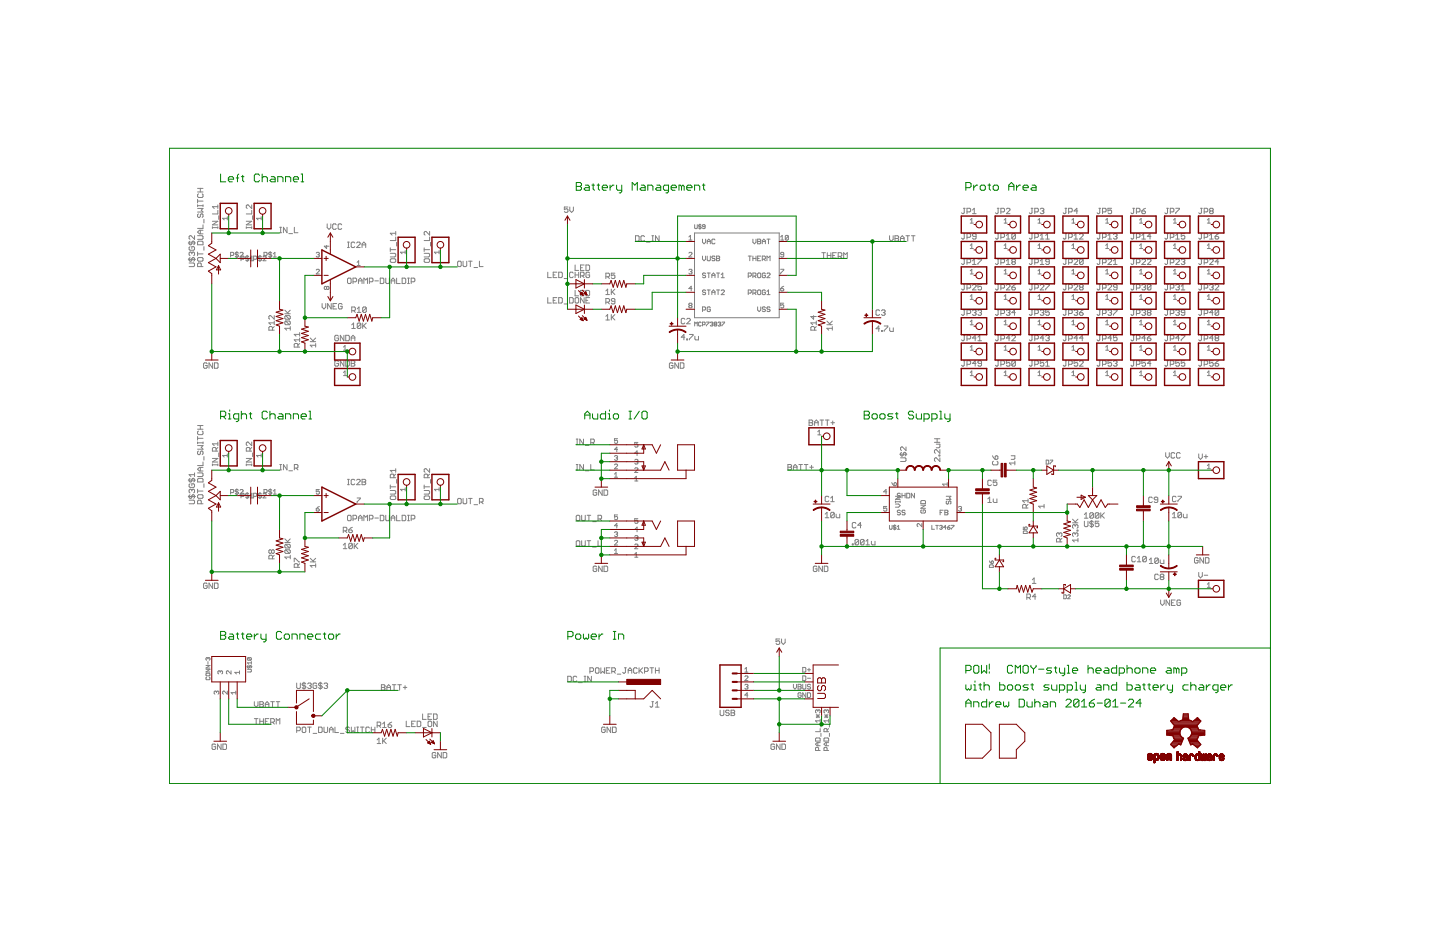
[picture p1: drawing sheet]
<svg xmlns="http://www.w3.org/2000/svg" width="432mm" height="279mm" viewBox="0 0 432 279" stroke-linecap="round" stroke-linejoin="round" font-family="sans-serif">
<g fill="none" stroke="#808080" stroke-width=".3">
<path d="M59.2 59.8v1M59.2 57.6h1.7M59.2 56.5h1.7M59.5 58.1l-.3 .3v.5l.3 .3h1.1l.3-.3v-.5l-.3-.3M60.1 56.5v1.1M56.5 77.7h2.1M56.5 72.8h2.1M56.7 78.8h1.4l.2 .3v.6l-.2 .2h-1.4M57 77.2l-.3 .3v.5l.3 .3 .5-.3v-.5l.3-.3 .5 .3v.5l-.2 .3M57 72.3l-.3 .3v.5l.3 .3 .5-.3v-.5l.3-.3 .5 .3v.5l-.2 .3M57 73.9l-.3 .3v.5l.3 .3h1.1l.2-.3v-.5l-.2-.3h-.6v.6M57.5 75.8l.3-.2 .5 .2v.6l-.2 .3"/>
<path d="M57.5 75.8v.3M57.5 75.8l-.2-.2-.6 .2v.6l.3 .3M58.3 70.7v1.1l-1-1.1h-.3l-.3 .2v.6l.3 .3M59.2 61.4v.5M59.2 72.6l.3-.3h1.1l.3 .3v.8h-1.7zM59.2 75.6v1.1M59.2 77.5l.3-.3h1.1l.3 .3v.5l-.3 .3h-1.1l-.3-.3zM59.2 70.7h1.4l.3 .2v.6l-.3 .3h-1.4M59.2 76.1h1.7M59.2 62.5h1.7l-.6 .5 .6 .6h-1.7M59.2 61.7h1.7M59.2 60.3h1.7"/>
<path d="M59.5 64.1l-.3 .3v.5l.3 .3 .6-.3v-.5l.2-.3 .6 .3v.5l-.3 .3M60.1 69v1.1M60.3 79.9v-.8l-.2-.3h-.6l-.3 .3v.8h1.7M60.9 61.4v.5M60.9 67.4v1.1h-1.7M60.9 69h-1.1l-.6 .6 .6 .5h1.1M61.2 65.7v1.1M61.2 73.9v1.1M63.7 68v.5M63.7 68.2h1.6M63.7 66.3h1.6l-1.6 1.1h1.6M65.3 61.4v1.1"/>
<path d="M65.3 63.1v1h-1.6M65.3 68v.5M65.3 62h-1.6l.5 .5M65.6 64.7v1.1M68.2 65.4h-1.4l.4 .5M68.2 65v.9M69.2 76.6h.6l.3-.7-.3-.3h-.6v1.4M71 75.4v1.9M71.5 75.9l-.7-.3-.3 .5 .7 .2 .3 .5-.3 .2-.7-.2M72 75.9l.2-.3 .7 .3-.9 1.1h.9M72.3 77.7h.7l.2-.7-.2-.2h-.7v1.4M73.9 68v.5"/>
<path d="M73.9 68.2h1.6M73.9 66.3h1.6l-1.6 1.1h1.6M74.1 76.5v1.9M74.6 77l-.7-.2-.2 .4 .7 .3 .2 .4-.2 .3-.7-.3M75.1 77.2l.4-.4v1.4M75.5 61.4v1.1l-1.1-1.1-.5 .3v.5l.2 .3M75.5 63.1v1h-1.6M75.5 68v.5M75.8 64.7v1.1M76.1 77.7h.7l.2-.7-.2-.2h-.7v1.4h-1M77.9 76.5v1.9M78.3 65v.9"/>
<path d="M78.3 65.4h-1.4l.5 .5M78.4 77l-.2-.2-.7 .2 .2 .5 .7 .2-.2 .5-.7-.3M78.9 77l.2-.2 .7 .2-.9 1.2h.9M79.2 76.6h.7l.2-.7-.2-.3h-.7v1.4M81 75.4v1.9M81.5 75.9l-.7-.3-.2 .5 .7 .2 .2 .5-.2 .2-.7-.2M82 76.1l.4-.5v1.4M82 77h.9M83.9 69.8h.5M83.9 68.1h.5M84.2 68.1v1.7M86.1 68.1v1.7l-1.1-1.7v1.7"/>
<path d="M86.6 70h1.1M88.3 68.1v1.7h1M94.8 75.9l.7-.3 .3 .3-.3 .4M95.3 76.3h.2M95.5 76.3l.3 .3-.3 .4-.7-.2M97.9 73.6v.9l-.7-.7h1.4M98.1 67.1v1.1l.6 .5 .5-.5v-1.1M100.8 67.4l-.2-.3h-.6l-.2 .3v1.1l.2 .2h.6l.2-.2M102.5 67.4l-.3-.3h-.5l-.3 .3v1.1l.3 .2h.5l.3-.2M104.2 74.2h.6M104.2 72.6h.6M104.5 72.6v1.6"/>
<path d="M106.4 72.9l-.3-.3h-.5l-.3 .3v1l.3 .3h.5l.3-.3M106.9 72.9l.3-.3h.6l.2 .3v.2l-1.1 1.1h1.1M107.1 78.7l.4-.5v1.4M107.1 79.6h.9M108.6 73.4h1.1M108.6 74.2v-1.1l.5-.5 .6 .5v1.1M117 77.9l.3-.3h1.1l.3 .3v.5l-.3 .3h-1.1l-.3-.3zM117 74.3v1.1M117 75.9h1.4l.3 .3v.6l-.3 .2h-1.4M117 74.8h1.7M118.7 69.4v1.1M118.7 71v1.1h-1.7"/>
<path d="M118.7 69.9h-1.7l.6 .6M118.9 72.7v1M121.5 75.6h-1.4l.5 .5M121.5 75.1v1M127.2 75.9h1.3l.3 .3v.6l-.3 .2h-1.3M127.2 74.8h1.6M127.2 74.3v1.1M127.5 77.6h1l.3 .3v.5l-.3 .3h-1l-.3-.3v-.5zM128.8 69.4v1.1l-1.1-1.1-.5 .3v.5l.3 .3M128.8 71v1.1h-1.6M129.1 72.7v1M131.7 75.6h-1.4l.4 .5"/>
<path d="M131.7 75.1v1M137.2 78.6l.3-.3h.5l.3 .3v1.1l-.3 .2h-.5l-.3-.2zM138.9 78.3v1.4l.2 .2h.6l.3-.2v-1.4M140.5 78.3h1.1M141 78.3v1.6M143.8 78.3v1.6h1.1M170.3 62.1h-1.1v.8l.6-.3 .5 .3v.5l-.3 .3h-.5l-.3-.3M170.9 62.1v1l.5 .6 .5-.6v-1M172.4 79.4v1.7h1.1M175.2 79.4h-1.1v1.7h1.1M175.7 79.4h.8l.3 .3v1.1l-.3 .3h-.8zM190.6 70.7h.8l.2 .3v1l-.2 .3h-.8z"/>
<path d="M193.3 71l-.3-.3h-.5l-.3 .3v1l.3 .3h.5l.3-.3M193.8 72.6h1.1M195.5 72.3h.5M195.5 70.7h.5M195.7 70.7v1.6M197.6 70.7v1.6l-1-1.6v1.6M206.6 75.9l.2-.3 .7 .3-.9 1.1h.9M206.6 71l.4-.4v1.4M206.6 72h.9M208.3 69.8h25.4v25.4h-25.4zM208.3 67.4v.9l.2 .2 .6-.2v-.9M209.9 67.2v1.5"/>
<path d="M210.2 67.5l-.1-.1-.6 .1 .2 .4 .5 .2-.1 .4-.6-.2M210.7 71.7v.9l.4 .5 .5-.5v-.9M210.7 76.8v.9l.4 .5 .5-.5v-.9M211.4 67.9h-.6l-.1-.1 .1-.4 .6 .1v.8l-.2 .2-.5-.2M212.1 76.8v1.1l.2 .3 .7-.3v-1.1M212.1 73.1v-.9l.4-.5 .5 .5v.9M212.1 72.4h.9M214.4 77l-.2-.2-.7 .2 .2 .5 .7 .2-.2 .5-.7-.3M214.4 71.9l-.2-.2-.7 .2v1l.2 .2 .7-.2M214.9 76.8h.7l.2 .2-.2 .5 .2 .4-.2 .3h-.7zM214.9 77.5h.7M224.4 76.8h.9"/>
<path d="M224.8 76.8v1.4M225.8 71.7v.9l.4 .5 .5-.5v-.9M225.8 77.5h.9M225.8 76.8v1.4M226.7 76.8v1.4M227.2 77.5h.4M227.2 72.4h.7M227.2 71.7h.7l.2 .2-.2 .5 .2 .5-.2 .2h-.7zM228.1 76.8h-.9v1.4h.9M228.6 73.1v-.9l.4-.5 .5 .5v.9M228.6 77.7h.7l.2-.2-.2-.7h-.7v1.4M228.6 72.4h.9"/>
<path d="M229 77.7l.5 .5M230 71.7h.9M230 78.2v-1.4l.4 .4 .5-.4v1.4M230.4 71.7v1.4M234.1 72h.9M234.1 71l.4-.4v1.4M235 76.3h-.7l-.2-.2 .2-.5 .7 .3v.9l-.2 .2-.7-.2M236.4 70.8l-.7-.2-.2 .2v.9M236.4 70.8v.9l-.2 .3-.7-.3M236.4 70.8l-.9 .9M246.4 75.8h1.1M247 75.8v1.6"/>
<path d="M248.1 76.6h1.1M248.1 75.8v1.6M249.2 75.8v1.6M249.7 76.6h.6M250.8 75.8h-1.1v1.6h1.1M251.3 76.9h.9l.2-.3v-.6l-.2-.2h-.9v1.6M251.9 76.9l.5 .5M253 77.4v-1.6l.5 .5 .6-.5v1.6M266.7 70.7v1.1l.6 .5 .5-.5v-1.1M268.4 70.7h.8l.3 .3-.3 .5 .3 .5-.3 .3h-.8zM268.4 71.5h.8M270 72.3v-1.1l.6-.5 .5 .5v1.1"/>
<path d="M270 71.5h1.1M271.7 70.7h1M272.2 70.7v1.6M273.3 70.7h1.1M273.8 70.7v1.6M288.9 62.4h.5M288.9 70h.5M288.9 77.7h.5M289.1 70v1.4l-.2 .3-.6-.3M289.1 62.4v1.4l-.2 .3-.6-.3M289.1 77.7v1.3l-.2 .3-.6-.3M290 63.5h.8l.3-.3v-.5l-.3-.3h-.8v1.7"/>
<path d="M290 71.1h.8l.3-.2v-.6l-.3-.3h-.8v1.7M290 78.8h.8l.3-.3v-.6l-.3-.2h-.8v1.6M290.9 66l.5-.5v1.4M290.9 73.6l.5-.5v1.4M290.9 66.9h1M290.9 74.5h1M291.6 64.1h1.1M291.6 63l.5-.6v1.7M291.6 78.2l.5-.5v1.6M291.6 79.3h1.1M292.7 70.9h-.8l-.3-.3 .3-.6h.5l.3 .3v1.1l-.3 .3h-.5l-.3-.3M293.2 77.7h1.1v.2l-1.1 1.1v.3"/>
<path d="M299 62.4h.6M299 70h.6M299 77.7h.6M299.3 62.4v1.4l-.3 .3-.5-.3M299.3 70v1.4l-.3 .3-.5-.3M299.3 77.7v1.3l-.3 .3-.5-.3M300.1 63.5h.8l.3-.3v-.5l-.3-.3h-.8v1.7M300.1 71.1h.8l.3-.2v-.6l-.3-.3h-.8v1.7M300.1 78.8h.8l.3-.3v-.6l-.3-.2h-.8v1.6M301.1 66.9h.9M301.1 66l.5-.5v1.4M301.1 73.6l.5-.5v1.4"/>
<path d="M301.1 74.5h.9M301.8 71.7h1.1M301.8 62.7l.2-.3h.6l.3 .3v.3l-1.1 1.1h1.1M301.8 70.6l.5-.6v1.7M301.8 78.2l.5-.5v1.6M301.8 79.3h1.1M303.7 78.5l-.3-.3 .3-.5h.5l.3 .2-.3 .6M303.7 78.5l-.3 .3 .3 .5h.5l.3-.3-.3-.5M303.7 78.5h.5M304.5 70.3v1.1l-.3 .3h-.5l-.3-.3M304.5 70.3l-.3-.3h-.5l-.3 .3v1.1M304.5 70.3l-1.1 1.1"/>
<path d="M309.2 62.4h.5M309.2 70h.5M309.2 77.7h.5M309.5 70v1.4l-.3 .3-.5-.3M309.5 62.4v1.4l-.3 .3-.5-.3M309.5 77.7v1.3l-.3 .3-.5-.3M310.3 63.5h.8l.3-.3v-.5l-.3-.3h-.8v1.7M310.3 71.1h.8l.3-.2v-.6l-.3-.3h-.8v1.7M310.3 78.8h.8l.3-.3v-.6l-.3-.2h-.8v1.6M311.3 66.9h.9M311.3 66l.4-.5v1.4M311.3 73.6l.4-.5v1.4"/>
<path d="M311.3 74.5h.9M311.9 71.7h1.1M311.9 62.7l.3-.3h.5l.3 .3-.3 .5M311.9 70.6l.6-.6v1.7M311.9 78.2l.6-.5v1.6M311.9 79.3h1.1M312.5 63.2h.2M312.7 63.2l.3 .3-.3 .6h-.5l-.3-.3M313.6 71.7h1M313.6 70.6l.5-.6v1.7M314.6 78.5h-.8l-.2-.3 .2-.5h.6l.2 .2v1.1l-.2 .3h-.6l-.2-.3M319.3 62.4h.6"/>
<path d="M319.3 70h.6M319.3 77.7h.6M319.6 70v1.4l-.3 .3-.5-.3M319.6 62.4v1.4l-.3 .3-.5-.3M319.6 77.7v1.3l-.3 .3-.5-.3M320.4 63.5h.9l.2-.3v-.5l-.2-.3h-.9v1.7M320.4 71.1h.9l.2-.2v-.6l-.2-.3h-.9v1.7M320.4 78.8h.9l.2-.3v-.6l-.2-.2h-.9v1.6M321.4 66.9h.9M321.4 66l.5-.5v1.4M321.4 73.6l.5-.5v1.4M321.4 74.5h.9"/>
<path d="M322.1 71.7h1.1M322.1 70.6l.5-.6v1.7M322.1 77.9l.2-.2h.6l.3 .2v.3l-1.1 1.1h1.1M323.2 63.2h-1.1l.8-.8v1.7M323.7 70.3l.3-.3h.5l.3 .3v.3l-1.1 1.1h1.1M324.8 77.9v1.1l-.3 .3h-.5l-.3-.3M324.8 77.9l-.3-.2h-.5l-.3 .2v1.1M324.8 77.9l-1.1 1.1M329.5 62.4h.6M329.5 70h.6M329.5 77.7h.6M329.8 70v1.4l-.3 .3-.5-.3"/>
<path d="M329.8 62.4v1.4l-.3 .3-.5-.3M329.8 77.7v1.3l-.3 .3-.5-.3M330.6 63.5h.8l.3-.3v-.5l-.3-.3h-.8v1.7M330.6 71.1h.8l.3-.2v-.6l-.3-.3h-.8v1.7M330.6 78.8h.8l.3-.3v-.6l-.3-.2h-.8v1.6M331.6 66.9h.9M331.6 66l.4-.5v1.4M331.6 73.6l.4-.5v1.4M331.6 74.5h.9M332.2 71.7h1.1M332.2 77.9l.3-.2h.6l.2 .2v.3l-1.1 1.1h1.1M332.2 70.6l.6-.6v1.7"/>
<path d="M333.3 62.4h-1.1v.8l.9-.2 .2 .2v.6l-.2 .3h-.6l-.3-.3M333.9 70.3l.3-.3h.5l.3 .3-.3 .6M333.9 79.3h1.1M333.9 78.2l.5-.5v1.6M334.4 70.9h.3M334.7 70.9l.3 .2-.3 .6h-.5l-.3-.3M339.7 62.4h.5M339.7 70h.5M339.7 77.7h.5M339.9 77.7v1.3l-.2 .3-.6-.3M339.9 70v1.4l-.2 .3-.6-.3M339.9 62.4v1.4l-.2 .3-.6-.3"/>
<path d="M340.8 63.5h.8l.2-.3v-.5l-.2-.3h-.8v1.7M340.8 71.1h.8l.2-.2v-.6l-.2-.3h-.8v1.7M340.8 78.8h.8l.2-.3v-.6l-.2-.2h-.8v1.6M341.7 66.9h.9M341.7 66l.5-.5v1.4M341.7 73.6l.5-.5v1.4M341.7 74.5h.9M342.4 70.6l.5-.6v1.7M342.4 71.7h1.1M342.4 63.2h.8l.3 .6-.3 .3h-.5l-.3-.3zM342.4 77.9l.3-.2h.5l.3 .2v.3l-1.1 1.1h1.1M343.5 62.4l-1.1 .8"/>
<path d="M344 77.9l.3-.2h.5l.3 .2v.3l-1.1 1.1h1.1M345.1 70.9h-1.1l.8-.9v1.7M349.8 62.4h.6M349.8 70h.6M349.8 77.7h.6M350.1 70v1.4l-.3 .3-.5-.3M350.1 62.4v1.4l-.3 .3-.5-.3M350.1 77.7v1.3l-.3 .3-.5-.3M350.9 63.5h.8l.3-.3v-.5l-.3-.3h-.8v1.7M350.9 71.1h.8l.3-.2v-.6l-.3-.3h-.8v1.7M350.9 78.8h.8l.3-.3v-.6l-.3-.2h-.8v1.6M351.9 73.6l.4-.5v1.4"/>
<path d="M351.9 66.9h.9M351.9 66l.4-.5v1.4M351.9 74.5h.9M352.6 71.7h1.1M352.6 62.4h1.1l-1.1 1.7M352.6 77.9l.2-.2h.6l.3 .2v.3l-1.1 1.1h1.1M352.6 70.6l.5-.6v1.7M354.2 77.9l.3-.2h.5l.3 .2-.3 .6M354.7 78.5h.3M355 78.5l.3 .3-.3 .5h-.5l-.3-.3M355.3 70h-1.1v.9l.8-.3 .3 .3v.5l-.3 .3h-.5l-.3-.3M360 62.4h.5"/>
<path d="M360 70h.5M360 77.7h.5M360.3 70v1.4l-.3 .3-.5-.3M360.3 62.4v1.4l-.3 .3-.5-.3M360.3 77.7v1.3l-.3 .3-.5-.3M361.1 63.5h.8l.3-.3v-.5l-.3-.3h-.8v1.7M361.1 71.1h.8l.3-.2v-.6l-.3-.3h-.8v1.7M361.1 78.8h.8l.3-.3v-.6l-.3-.2h-.8v1.6M362 66l.5-.5v1.4M362 73.6l.5-.5v1.4M362 66.9h1M362 74.5h1"/>
<path d="M362.7 71.7h1.1M362.7 77.9l.3-.2h.5l.3 .2v.3l-1.1 1.1h1.1M362.7 70.6l.6-.6v1.7M363 63.2l-.3 .3 .3 .6h.5l.3-.3-.3-.6M363 63.2l-.3-.2 .3-.6h.5l.3 .3-.3 .5M363 63.2h.5M364.4 70.9h.8l.2 .5-.2 .3h-.6l-.2-.3zM365.4 70l-1 .9M365.4 78.5h-1l.8-.8v1.6M81.7 99v-.8l-.3-.3h-.5l-.3 .3v.8h1.6M82.2 94.6v1.1l-1-1.1-.6 .3v.5l.3 .3M82.2 96.2v1.1"/>
<path d="M82.2 97.9l-.5 .5M82.2 96.8h-1.6l.6 .5M85.4 94.1h1.6M85.4 93l1.1 1.1M85.7 96.2l-.3 .3v.6l.3 .2h1.1M85.7 94.6h1.1l.2 .3v.5l-.2 .3M85.7 96.2h1.1l.2 .3v.6l-.2 .2M85.7 94.6l-.3 .3v.5l.3 .3h1.1M85.7 96.2l1.1 1.1M85.7 94.6l1.1 1.1M87 97.9v1.1M87 98.4h-1.6l.6 .6"/>
<path d="M87 93l-.8 .8M89.9 99.7v1.1M94.8 81l.3-.3 .7 .3-1 1.1h1M96.6 91v1.1l.5 .5 .6-.5v-1.1M97.9 86.1l-.2-.2-.5 .2 .3 .7 .4-.2M97.9 86.1l.3-.2 .4 .2-.2 .7-.5-.2M97.9 86.1v.5M99.3 91v1.6l-1.1-1.6v1.6M99.9 91.8h.5M100.9 91h-1v1.6h1M102.6 91.3l-.3-.3h-.5l-.3 .3v1.1l.3 .2h.5l.3-.2v-.6h-.6M104.5 83.4h.5l.3 .3v1l-.3 .3h-.5l-.3-.3v-1z"/>
<path d="M105.5 97.4l.5-.6v1.7M105.5 98.5h1.1M105.5 93.1h.8l.3-.2v-.6l-.3-.3h-.8v1.7M105.9 84.5h.8l.2-.3v-.5l-.2-.3h-.8v1.6M106 93.1l.6 .6M107.1 92.6l.6-.6v1.7M107.1 93.7h1.1M107.5 85v-1.1l.5-.5 .6 .5v1.1M107.5 84.2h1.1M108.2 97.1v1.1l-.3 .3h-.5l-.3-.3M108.2 97.1l-.3-.3h-.5l-.3 .3v1.1M108.2 97.1l-1.1 1.1"/>
<path d="M108.8 96.8v1.7M109 97.7l.8 .8M109.1 85v-1.6l.6 .5 .5-.5v1.6M109.8 92.3l-.2-.3h-.6l-.2 .3v1.1M109.8 96.8l-1 1.1M109.8 92.3v1.1l-.2 .3h-.6l-.2-.3M109.8 92.3l-1 1.1M110.8 84.5h.8l.2-.3v-.5l-.2-.3h-.8v1.6M112.4 84.2h1.1M114 83.4h.9l.2 .3v1l-.2 .3h-.9zM115.7 83.4v1.3l.2 .3h.6l.3-.3v-1.3M117.3 84.2h1.1"/>
<path d="M117.3 85v-1.1l.6-.5 .5 .5v1.1M118.9 83.4v1.6h1.1M120.6 83.4h.8l.3 .3v1l-.3 .3h-.8zM122.2 83.4h.6M122.2 85h.6M122.5 83.4v1.6M123.3 84.5h.8l.3-.3v-.5l-.3-.3h-.8v1.6M142.1 80.2h1.1M164.3 81.6v1.6h1M164.3 89.2v1.6h1M165.9 82.4h.5M165.9 90h.5"/>
<path d="M167 81.6h-1.1v1.6h1.1M167 89.2h-1.1v1.6h1.1M167.5 81.6h.8l.3 .3v1.1l-.3 .2h-.8zM167.5 89.2h.8l.3 .3v1.1l-.3 .2h-.8zM169.2 83.5h1M169.2 91.1h1M170.8 89.2h.8l.3 .3v1.1l-.3 .2h-.8zM171.9 81.9l-.3-.3h-.5l-.3 .3v1.1l.3 .2h.5l.3-.2M172.4 89.5l.3-.3h.5l.3 .3v1.1l-.3 .2h-.5l-.3-.2zM172.4 81.6v1.6M172.4 87.1v1.6h1.1M172.4 82.4h1.1"/>
<path d="M173.5 81.6v1.6M174.1 82.7h.8l.3-.3v-.5l-.3-.3h-.8v1.6M174.1 80.3h.5M174.1 87.9h.5M174.6 82.7l.6 .5M175.2 87.1h-1.1v1.6h1.1M175.2 89.2v1.6l-1.1-1.6v1.6M175.7 87.1h.8l.3 .2v1.1l-.3 .3h-.8zM175.7 90h.6M176.8 81.9l-.3-.3h-.5l-.3 .3v1.1l.3 .2h.5l.3-.2v-.6h-.5M176.8 89.2h-1.1v1.6h1.1M181.7 87.2l.5-.5v1.6"/>
<path d="M181.7 94.8l.5-.5v1.6M181.7 88.3h1.1M181.7 95.9h1.1M181.7 83h.8l.3-.3v-.6l-.3-.2h-.8v1.6M181.7 90.6h.8l.3-.3v-.5l-.3-.3h-.8v1.6M182.2 83l.6 .5M182.2 90.6l.6 .5M183.3 86.7v1.6M183.3 94.3v1.6M183.6 87.5l.8 .8M183.6 95.1l.8 .8M184.4 81.9h-1.1v.8l.6-.3 .5 .3v.5l-.3 .3h-.5l-.3-.3"/>
<path d="M184.4 90.3h-.8l-.3-.3 .3-.5h.5l.3 .3v1l-.3 .3h-.5l-.3-.3M184.4 86.7l-1.1 1.1M184.4 94.3l-1.1 1.1M205.4 95.7l-.3-.3h-.6l-.2 .3v1.1l.2 .3h.6l.3-.3M205.9 95.7l.3-.3h.5l.3 .3v.3l-1.1 1.1h1.1M206.6 81l.7-.3 .2 .3-.2 .4M206.8 91.6l-.2-.2 .2-.5 .7 .2-.2 .5M206.8 91.6l-.2 .2 .2 .5 .7-.2-.2-.5M206.8 91.6h.5M207 81.4h.3M207.3 81.4l.2 .3-.2 .4-.7-.2M207.5 86.5h-.9l.7-.7v1.4"/>
<path d="M208.3 97.7v-1.1l.4 .3 .4-.3v1.1M210.2 96.8l-.1-.2-.6 .2v.7l.2 .2 .5-.2M210.7 97.3h.5l.2-.5-.7-.2v1.1M210.7 92.9h.6l.3-.2-.3-.7h-.6v1.4M211.6 82.1l-.7-.2-.2 .4 .6 .2 .3 .5-.3 .2-.6-.2M211.6 87.2l-.7-.3-.2 .5 .6 .2 .3 .5-.3 .2-.6-.2M211.8 96.6h.8l-.8 1.1M212.1 81.9h.9M212.1 86.9h.9M212.5 81.9v1.3M212.5 86.9v1.4M213 96.8l.6-.2 .2 .2-.2 .4"/>
<path d="M213 92.2l-.2-.2-.7 .2v1l.7 .2 .2-.7h-.5M213.4 97.2h.2M213.5 88.3v-.9l.4-.5 .5 .5v.9M213.5 83.2v-.9l.4-.4 .5 .4v.9M213.5 82.5h.9M213.5 87.6h.9M213.6 97.2l.2 .1-.2 .4-.6-.2M214.4 97.2l-.2-.3 .2-.3 .5 .2-.2 .4M214.4 97.2l-.2 .1 .2 .4 .5-.2-.2-.3M214.4 97.2h.3M214.9 81.9h.9M214.9 86.9h.9"/>
<path d="M215.3 96.8l.6-.2 .2 .2-.2 .4M215.3 81.9v1.3M215.3 86.9v1.4M215.7 97.2h.2M215.9 97.2l.2 .1-.2 .4-.6-.2M216.3 87.2l.2-.3 .7 .3-.9 1.1h.9M216.3 82.3l.4-.4v1.3M216.3 83.2h.9M216.5 96.6h.8l-.8 1.1M224.4 87.9h.7l.2-.7-.2-.3h-.7v1.4M224.4 82.8h.7l.2-.7-.2-.2h-.7v1.3M225.8 87.9h.7l.2-.7-.2-.3h-.7v1.4"/>
<path d="M225.8 82.8h.7l.2-.7-.2-.2h-.7v1.3M226.2 87.9l.5 .4M226.2 82.8l.5 .4M227.2 87.2l.2-.3 .7 .3v.9l-.2 .2-.7-.2zM227.2 92v.9l.4 .5 .5-.5v-.9M227.4 81.9l.7 .2v.9l-.2 .2-.7-.2v-.9zM229.5 82.1l-.2-.2-.7 .2v.9l.7 .2 .2-.7h-.5M229.5 87.2l-.2-.3-.7 .3v.9l.7 .2 .2-.7h-.5M229.5 92.2l-.7-.2-.2 .5 .7 .2 .2 .5-.2 .2-.7-.2M230 82.1l.2-.2 .7 .2-.9 1.1h.9M230 88.3h.9M230 87.4l.4-.5v1.4"/>
<path d="M230.9 92.2l-.2-.2-.7 .2 .2 .5 .7 .2-.2 .5-.7-.2M234.1 86.5h.7l.2 .5-.7 .2zM234.1 80.7h.9l-.9 1.4M235 90.9h-.9v.7l.4-.2 .5 .2-.2 .7-.7-.2M235 85.8l-.9 .7M244 94.6v1.1l-.9-.8h1.7M244.2 99v-.8l-.2-.3h-.6l-.3 .3v.8h1.7M244.8 96.8h-1.7l.6 .5M244.8 97.9l-.6 .5M244.8 96.2v1.1M247.9 97.3h1.7M247.9 96.2l1.1 1.1"/>
<path d="M249.6 98.4h-1.7l.6 .6M249.6 97.9v1.1M249.6 96.2l-.8 .9M263.8 98.6h-1.1l.8-.9v1.7M263.8 93.2l-.3-.3h-.5l-.3 .3v1.1l.3 .2h.5l.3-.2M264.3 99.1h.3v.3h-.3zM264.3 93.2l.3-.3h.5l.3 .3-.3 .5M264.9 93.7h.2M265.1 97.7h1.1v.3l-1.1 1.1v.3M265.1 93.7l.3 .3-.3 .5h-.5l-.3-.2M266.8 98.3v.8l.2 .3h.9v-1.1M288.9 92.9h.5"/>
<path d="M288.9 85.3h.5M289.1 92.9v1.4l-.2 .2-.6-.2M289.1 85.3v1.3l-.2 .3-.6-.3M290 94h.8l.3-.3v-.5l-.3-.3h-.8v1.6M290 86.4h.8l.3-.3v-.5l-.3-.3h-.8v1.6M290.9 97.4h1M290.9 82.1h1M290.9 81.2l.5-.5v1.4M290.9 88.8l.5-.5v1.4M290.9 96.4l.5-.4v1.4M290.9 89.7h1M291.6 93.2l.3-.3h.5l.3 .3-.3 .5"/>
<path d="M291.6 85.6l.3-.3h.5l.3 .3v.2l-1.1 1.1h1.1M292.1 93.7h.3M292.4 93.7l.3 .3-.3 .5h-.5l-.3-.2M293.2 93.2l.3-.3h.5l.3 .3-.3 .5M293.8 93.7h.2M294 93.7l.3 .3-.3 .5h-.5l-.3-.2M294.3 85.3h-1.1v.8l.8-.3 .3 .3v.5l-.3 .3h-.5l-.3-.3M299 92.9h.6M299 85.3h.6M299.3 85.3v1.3l-.3 .3-.5-.3M299.3 92.9v1.4l-.3 .2-.5-.2M300.1 86.4h.8l.3-.3v-.5l-.3-.3h-.8v1.6"/>
<path d="M300.1 94h.8l.3-.3v-.5l-.3-.3h-.8v1.6M301.1 97.4h.9M301.1 82.1h.9M301.1 81.2l.5-.5v1.4M301.1 88.8l.5-.5v1.4M301.1 96.4l.5-.4v1.4M301.1 89.7h.9M301.8 93.2l.2-.3h.6l.3 .3-.3 .5M301.8 85.6l.2-.3h.6l.3 .3v.2l-1.1 1.1h1.1M302.3 93.7h.3M302.6 93.7l.3 .3-.3 .5h-.6l-.2-.2M303.4 86.1h.8l.3 .5-.3 .3h-.5l-.3-.3z"/>
<path d="M304.5 93.7h-1.1l.8-.8v1.6M304.5 85.3l-1.1 .8M309.2 92.9h.5M309.2 85.3h.5M309.5 92.9v1.4l-.3 .2-.5-.2M309.5 85.3v1.3l-.3 .3-.5-.3M310.3 94h.8l.3-.3v-.5l-.3-.3h-.8v1.6M310.3 86.4h.8l.3-.3v-.5l-.3-.3h-.8v1.6M311.3 97.4h.9M311.3 82.1h.9M311.3 81.2l.4-.5v1.4M311.3 88.8l.4-.5v1.4"/>
<path d="M311.3 96.4l.4-.4v1.4M311.3 89.7h.9M311.9 93.2l.3-.3h.5l.3 .3-.3 .5M311.9 85.6l.3-.3h.5l.3 .3v.2l-1.1 1.1h1.1M312.5 93.7h.2M312.7 93.7l.3 .3-.3 .5h-.5l-.3-.2M313.6 85.3h1v.3l-1 1v.3M314.6 92.9h-1v.8l.8-.2 .2 .2v.6l-.2 .2h-.6l-.2-.2M319.3 92.9h.6M319.3 85.3h.6M319.6 92.9v1.4l-.3 .2-.5-.2M319.6 85.3v1.3l-.3 .3-.5-.3"/>
<path d="M320.4 94h.9l.2-.3v-.5l-.2-.3h-.9v1.6M320.4 86.4h.9l.2-.3v-.5l-.2-.3h-.9v1.6M321.4 97.4h.9M321.4 82.1h.9M321.4 81.2l.5-.5v1.4M321.4 88.8l.5-.5v1.4M321.4 96.4l.5-.4v1.4M321.4 89.7h.9M322.1 93.2l.2-.3h.6l.3 .3-.3 .5M322.1 85.6l.2-.3h.6l.3 .3v.2l-1.1 1.1h1.1M322.6 93.7h.3M322.9 93.7l.3 .3-.3 .5h-.6l-.2-.2"/>
<path d="M323.7 93.7h.8l.3 .6-.3 .2h-.5l-.3-.2zM324 86.1l-.3-.3 .3-.5h.5l.3 .3-.3 .5M324 86.1l-.3 .3 .3 .5h.5l.3-.3-.3-.5M324 86.1h.5M324.8 92.9l-1.1 .8M329.5 92.9h.6M329.5 85.3h.6M329.8 92.9v1.4l-.3 .2-.5-.2M329.8 85.3v1.3l-.3 .3-.5-.3M330.6 94h.8l.3-.3v-.5l-.3-.3h-.8v1.6M330.6 86.4h.8l.3-.3v-.5l-.3-.3h-.8v1.6M331.6 97.4h.9"/>
<path d="M331.6 82.1h.9M331.6 81.2l.4-.5v1.4M331.6 88.8l.4-.5v1.4M331.6 96.4l.4-.4v1.4M331.6 89.7h.9M332.2 93.2l.3-.3h.6l.2 .3-.2 .5M332.2 85.6l.3-.3h.6l.2 .3v.2l-1.1 1.1h1.1M332.8 93.7h.3M333.1 93.7l.2 .3-.2 .5h-.6l-.3-.2M333.9 92.9h1.1v.3l-1.1 1.1v.2M335 86.1h-.8l-.3-.3 .3-.5h.5l.3 .3v1l-.3 .3h-.5l-.3-.3M339.7 92.9h.5"/>
<path d="M339.7 85.3h.5M339.9 92.9v1.4l-.2 .2-.6-.2M339.9 85.3v1.3l-.2 .3-.6-.3M340.8 94h.8l.2-.3v-.5l-.2-.3h-.8v1.6M340.8 86.4h.8l.2-.3v-.5l-.2-.3h-.8v1.6M341.7 97.4h.9M341.7 82.1h.9M341.7 81.2l.5-.5v1.4M341.7 88.8l.5-.5v1.4M341.7 96.4l.5-.4v1.4M341.7 89.7h.9M342.4 93.2l.3-.3h.5l.3 .3-.3 .5"/>
<path d="M342.4 85.6l.3-.3h.5l.3 .3-.3 .5M342.9 93.7h.3M342.9 86.1h.3M343.2 93.7l.3 .3-.3 .5h-.5l-.3-.2M343.2 86.1l.3 .3-.3 .5h-.5l-.3-.3M344.3 93.7l-.3-.2 .3-.6h.5l.3 .3-.3 .5M344.3 93.7l-.3 .3 .3 .5h.5l.3-.2-.3-.6M344.3 93.7h.5M345.1 85.6v1l-.3 .3h-.5l-.3-.3M345.1 85.6l-1.1 1M345.1 85.6l-.3-.3h-.5l-.3 .3v1M349.8 92.9h.6"/>
<path d="M349.8 85.3h.6M350.1 92.9v1.4l-.3 .2-.5-.2M350.1 85.3v1.3l-.3 .3-.5-.3M350.9 94h.8l.3-.3v-.5l-.3-.3h-.8v1.6M350.9 86.4h.8l.3-.3v-.5l-.3-.3h-.8v1.6M351.9 97.4h.9M351.9 82.1h.9M351.9 81.2l.4-.5v1.4M351.9 88.8l.4-.5v1.4M351.9 96.4l.4-.4v1.4M351.9 89.7h.9M352.6 93.2l.2-.3h.6l.3 .3-.3 .5"/>
<path d="M352.6 85.6l.2-.3h.6l.3 .3-.3 .5M353.1 93.7h.3M353.1 86.1h.3M353.4 93.7l.3 .3-.3 .5h-.6l-.2-.2M353.4 86.1l.3 .3-.3 .5h-.6l-.2-.3M354.2 86.9h1.1M354.2 85.8l.5-.5v1.6M355.3 93.7h-.8l-.3-.2 .3-.6h.5l.3 .3v1.1l-.3 .2h-.5l-.3-.2M360 92.9h.5M360 85.3h.5M360.3 92.9v1.4l-.3 .2-.5-.2M360.3 85.3v1.3l-.3 .3-.5-.3"/>
<path d="M361.1 94h.8l.3-.3v-.5l-.3-.3h-.8v1.6M361.1 86.4h.8l.3-.3v-.5l-.3-.3h-.8v1.6M362 97.4h1M362 81.2l.5-.5v1.4M362 88.8l.5-.5v1.4M362 96.4l.5-.4v1.4M362 82.1h1M362 89.7h1M362.7 85.6l.3-.3h.5l.3 .3-.3 .5M363.3 86.1h.2M363.5 86.1l.3 .3-.3 .5h-.5l-.3-.3M363.8 93.7h-1.1l.8-.8v1.6"/>
<path d="M364.4 85.6l.2-.3h.6l.2 .3v.2l-1 1.1h1M365.4 93.2l-.2-.3h-.6l-.2 .3v1.1M365.4 93.2v1.1l-.2 .2h-.6l-.2-.2M365.4 93.2l-1 1.1M62.1 109.1l-.3-.3h-.5l-.3 .3v1l.3 .3h.5l.3-.3v-.5h-.5M63.8 108.8v1.6l-1.1-1.6v1.6M64.3 108.8h.8l.3 .3v1l-.3 .3h-.8zM89.3 104.1v-.9l-.3-.2h-.5l-.3 .2v.9h1.7M89.9 101.9h-1.7l.6 .5M89.9 103l-.6 .5M89.9 101.3v1.1M89.9 100.2h-1.7l.6 .6"/>
<path d="M93 102.4h1.7M93 101.3l1.1 1.1M94.7 103v1.1M94.7 103.5h-1.7l.6 .6M94.7 101.3l-.8 .9M101.5 100.8l-.3-.3h-.5l-.3 .3v1.1l.3 .3h.5l.3-.3v-.6h-.6M101.5 108.4l-.3-.3h-.5l-.3 .3v1.1l.3 .3h.5l.3-.3v-.6h-.6M103 104.1l.5-.5v1.4M103 111.7l.5-.5v1.4M103 105h.9M103 112.6h.9M103.1 100.5v1.7l-1.1-1.7v1.7"/>
<path d="M103.1 108.1v1.7l-1.1-1.7v1.7M103.7 100.5h.8l.3 .3v1.1l-.3 .3h-.8zM103.7 108.1h.8l.3 .3v1.1l-.3 .3h-.8zM105.3 102.2v-1.1l.6-.6 .5 .6v1.1M105.3 108.1h.8l.3 .3-.3 .5 .3 .6-.3 .3h-.8zM105.3 101.3h1.1M105.3 108.9h.8M201.8 109.1l-.3-.3h-.5l-.3 .3v1l.3 .3h.5l.3-.3v-.5h-.5M203.4 108.8v1.6l-1-1.6v1.6M204 108.8h.8l.3 .3v1l-.3 .3h-.8zM205.4 101.1h-1.1l.8-.8v1.6M205.9 101.6h.3v.3h-.3z"/>
<path d="M206.7 100.3h1.1v.2l-1.1 1.1v.3M208.4 100.8v.8l.2 .3h.8v-1.1M288.9 100.5h.5M288.9 108.1h.5M289.1 100.5v1.4l-.2 .3-.6-.3M289.1 108.1v1.4l-.2 .3-.6-.3M290 101.6h.8l.3-.3v-.5l-.3-.3h-.8v1.7M290 109.2h.8l.3-.3v-.5l-.3-.3h-.8v1.7M290.9 104.1l.5-.5v1.4M290.9 111.7l.5-.5v1.4M290.9 105h1M290.9 112.6h1"/>
<path d="M292.7 101.3h-1.1l.8-.8v1.7M292.7 108.9h-1.1l.8-.8v1.7M293.2 102.2h1.1M293.2 101.1l.6-.6v1.7M294.3 108.9h-.8l-.3-.2 .3-.6h.5l.3 .3v1.1l-.3 .3h-.5l-.3-.3M299 100.5h.6M299 108.1h.6M299.3 100.5v1.4l-.3 .3-.5-.3M299.3 108.1v1.4l-.3 .3-.5-.3M300.1 101.6h.8l.3-.3v-.5l-.3-.3h-.8v1.7M300.1 109.2h.8l.3-.3v-.5l-.3-.3h-.8v1.7M301.1 104.1l.5-.5v1.4"/>
<path d="M301.1 111.7l.5-.5v1.4M301.1 105h.9M301.1 112.6h.9M302.9 108.1h-1.1v.8l.8-.2 .3 .2v.6l-.3 .3h-.6l-.2-.3M302.9 101.3h-1.1l.8-.8v1.7M303.4 100.8l.3-.3h.5l.3 .3v.3l-1.1 1.1h1.1M304.5 108.4l-.3-.3h-.5l-.3 .3v1.1M304.5 108.4v1.1l-.3 .3h-.5l-.3-.3M304.5 108.4l-1.1 1.1M309.2 100.5h.5M309.2 108.1h.5M309.5 100.5v1.4l-.3 .3-.5-.3"/>
<path d="M309.5 108.1v1.4l-.3 .3-.5-.3M310.3 101.6h.8l.3-.3v-.5l-.3-.3h-.8v1.7M310.3 109.2h.8l.3-.3v-.5l-.3-.3h-.8v1.7M311.3 104.1l.4-.5v1.4M311.3 111.7l.4-.5v1.4M311.3 105h.9M311.3 112.6h.9M313 108.1h-1.1v.8l.8-.2 .3 .2v.6l-.3 .3h-.5l-.3-.3M313 101.3h-1.1l.8-.8v1.7M313.6 100.8l.2-.3h.6l.2 .3-.2 .5M313.6 108.7l.5-.6v1.7M313.6 109.8h1"/>
<path d="M314.1 101.3h.3M314.4 101.3l.2 .3-.2 .6h-.6l-.2-.3M319.3 100.5h.6M319.3 108.1h.6M319.6 100.5v1.4l-.3 .3-.5-.3M319.6 108.1v1.4l-.3 .3-.5-.3M320.4 101.6h.9l.2-.3v-.5l-.2-.3h-.9v1.7M320.4 109.2h.9l.2-.3v-.5l-.2-.3h-.9v1.7M321.4 104.1l.5-.5v1.4M321.4 111.7l.5-.5v1.4M321.4 105h.9M321.4 112.6h.9"/>
<path d="M323.2 101.3h-1.1l.8-.8v1.7M323.2 108.1h-1.1v.8l.8-.2 .3 .2v.6l-.3 .3h-.6l-.2-.3M323.7 108.4l.3-.3h.5l.3 .3v.3l-1.1 1.1h1.1M324.8 101.3h-1.1l.8-.8v1.7M329.5 100.5h.6M329.5 108.1h.6M329.8 100.5v1.4l-.3 .3-.5-.3M329.8 108.1v1.4l-.3 .3-.5-.3M330.6 101.6h.8l.3-.3v-.5l-.3-.3h-.8v1.7M330.6 109.2h.8l.3-.3v-.5l-.3-.3h-.8v1.7M331.6 104.1l.4-.5v1.4M331.6 111.7l.4-.5v1.4"/>
<path d="M331.6 105h.9M331.6 112.6h.9M333.3 108.1h-1.1v.8l.9-.2 .2 .2v.6l-.2 .3h-.6l-.3-.3M333.3 101.3h-1.1l.9-.8v1.7M333.9 108.4l.3-.3h.5l.3 .3-.3 .5M334.4 108.9h.3M334.7 108.9l.3 .3-.3 .6h-.5l-.3-.3M335 100.5h-1.1v.8l.8-.2 .3 .2v.6l-.3 .3h-.5l-.3-.3M339.7 100.5h.5M339.7 108.1h.5M339.9 100.5v1.4l-.2 .3-.6-.3M339.9 108.1v1.4l-.2 .3-.6-.3"/>
<path d="M340.8 101.6h.8l.2-.3v-.5l-.2-.3h-.8v1.7M340.8 109.2h.8l.2-.3v-.5l-.2-.3h-.8v1.7M341.7 104.1l.5-.5v1.4M341.7 111.7l.5-.5v1.4M341.7 105h.9M341.7 112.6h.9M343.5 101.3h-1.1l.8-.8v1.7M343.5 108.1h-1.1v.8l.8-.2 .3 .2v.6l-.3 .3h-.5l-.3-.3M344 101.3h.8l.3 .6-.3 .3h-.5l-.3-.3zM345.1 108.9h-1.1l.8-.8v1.7M345.1 100.5l-1.1 .8M349.8 100.5h.6"/>
<path d="M349.8 108.1h.6M350.1 100.5v1.4l-.3 .3-.5-.3M350.1 108.1v1.4l-.3 .3-.5-.3M350.9 101.6h.8l.3-.3v-.5l-.3-.3h-.8v1.7M350.9 109.2h.8l.3-.3v-.5l-.3-.3h-.8v1.7M351.9 104.1l.4-.5v1.4M351.9 111.7l.4-.5v1.4M351.9 105h.9M351.9 112.6h.9M353.7 108.1h-1.1v.8l.8-.2 .3 .2v.6l-.3 .3h-.6l-.2-.3M353.7 101.3h-1.1l.8-.8v1.7M354.2 100.5h1.1v.3l-1.1 1.1v.3"/>
<path d="M355.3 108.1h-1.1v.8l.8-.2 .3 .2v.6l-.3 .3h-.5l-.3-.3M360 100.5h.5M360 108.1h.5M360.3 100.5v1.4l-.3 .3-.5-.3M360.3 108.1v1.4l-.3 .3-.5-.3M361.1 101.6h.8l.3-.3v-.5l-.3-.3h-.8v1.7M361.1 109.2h.8l.3-.3v-.5l-.3-.3h-.8v1.7M362 104.1l.5-.5v1.4M362 111.7l.5-.5v1.4M362 105h1M362 112.6h1M363.8 108.1h-1.1v.8l.8-.2 .3 .2v.6l-.3 .3h-.5l-.3-.3"/>
<path d="M363.8 101.3h-1.1l.8-.8v1.7M364.4 108.9h.8l.2 .6-.2 .3h-.6l-.2-.3zM364.6 101.3l-.2 .3 .2 .6h.6l.2-.3-.2-.6M364.6 101.3l-.2-.2 .2-.6h.6l.2 .3-.2 .5M364.6 101.3h.6M365.4 108.1l-1 .8M59.2 130.9v1M59.2 132.5v.5M59.2 133.6h1.7l-.6 .5 .6 .6h-1.7M59.2 132.8h1.7M59.2 131.4h1.7M59.2 128.7h1.7"/>
<path d="M59.2 127.6h1.7M59.5 129.2l-.3 .3v.5l.3 .3h1.1l.3-.3v-.5l-.3-.3M59.5 135.2l-.3 .3v.5l.6 .3 .3-.3v-.5l.5-.3 .3 .3v.5l-.3 .3M60.1 127.6v1.1M60.9 132.5v.5M60.9 138.5v1.1h-1.7M61.2 136.9v1M63.7 139.1v.5M63.7 139.3h1.6M63.7 137.4h1.6l-1.6 1.1h1.6M64.8 135.2v-.8l-.3-.2h-.5l-.3 .2v.8h1.6M65.3 133.1h-1.6l.5 .5"/>
<path d="M65.3 132.5v1.1M65.3 139.1v.5M65.3 134.2l-.5 .5M65.6 135.8v1.1M68.2 136.1v.9M68.2 136.5h-1.4l.4 .5M73.9 139.3h1.6M73.9 137.4h1.6l-1.6 1.1h1.6M73.9 139.1v.5M75 135.2v-.8l-.3-.2h-.6l-.2 .2v.8h1.6M75.5 132.5v1.1l-1.1-1.1-.5 .3v.5l.2 .3M75.5 139.1v.5"/>
<path d="M75.5 134.2l-.5 .5M75.8 135.8v1.1M78.3 136.5h-1.4l.5 .5M78.3 136.1v.9M83.9 139.3h.5M84.2 139.3v1.6M86.1 139.3v1.6l-1.1-1.6v1.6M172.8 139.3h.5M172.8 133.3h.5M172.8 131.6h.5M173.1 131.6v1.7M173.1 139.3v1.6"/>
<path d="M175 131.6v1.7l-1.1-1.7v1.7M175 139.3v1.6l-1.1-1.6v1.6M175.5 133.5h1.1M177.1 139.3v1.6h1.1M177.1 132.7h.8l.3-.3v-.5l-.3-.3h-.8v1.7M177.7 132.7l.5 .6M184.3 139.4l.2-.3 .7 .3-.9 1.1h.9M184.3 136.8l.7-.2 .2 .2-.2 .5M184.7 137.3h.3M185 137.3l.2 .2-.2 .5-.7-.2M185.2 131.5h-.9v.7l.4-.2 .5 .2-.2 .7-.7-.2M185.2 134.7h-.9l.7-.7v1.4"/>
<path d="M190.3 137.9l.7-.2 .3 .2-.3 .5M190.8 138.4h.2M191 138.4l.3 .2-.3 .5-.7-.2M191.3 132.6h-1v.7l.7-.2 .3 .2v.5l-.3 .2-.7-.2M191.3 135.9h-1l.7-.7v1.4M236.3 139.3h.8l.3 .2-.3 .6 .3 .5-.3 .3h-.8zM239.5 139.3h1.1M240.1 139.3v1.6M241.2 139.3h1.1M241.7 139.3v1.6M242.6 125.9h.8l.3 .3-.3 .5 .3 .6-.3 .3h-.8zM242.6 126.7h.8"/>
<path d="M243.4 139.5v1.1M244.3 127.6v-1.2l.5-.5 .5 .5v1.2M244.3 126.7h1M245.2 129.4l.5-.4v1.4M245.2 130.4h.9M245.9 125.9h1.1M246.4 125.9v1.7M247.5 125.9h1.1M248.1 125.9v1.7M249.2 126.7h1.1M249.7 126.2v1.1M269.8 136.2h2.1"/>
<path d="M270 137.2h1.4l.3 .3v.6l-.3 .2h-1.4M270.3 135.6l-.3 .3v.5l.3 .3 .6-.3v-.5l.2-.3 .6 .3v.5l-.3 .3M271.7 134v1.1l-1.1-1.1h-.3l-.3 .2v.6l.3 .3M280.2 132.6h1.6M280.2 131.5h1.6M280.8 133.2h1v.8l-.2 .2h-.8M281 131.5v1.1M281.6 136.4h.2v.3h-.2zM281.8 134.8v1.1l-1-1.1-.6 .3v.5l.3 .3M281.8 137.2v1.1l-1-1.1-.6 .3v.6l.3 .2M297.6 136.6l.8 1.1M297.9 138.3l-.3 .2v.6l.3 .3h1.1l.2-.3v-.6l-.2-.2"/>
<path d="M298.4 136.9l.6-.3 .2 .3v.5l-.2 .3h-.6zM303.2 136.6h1.1v.8l-.3 .3h-.8M304.3 138.8h-1.6l.5 .6M304.3 138.3v1.1M349.5 135.7v1.1l.6 .5 .5-.5v-1.1M352.3 136l-.3-.3h-.5l-.3 .3v1.1l.3 .2h.5l.3-.2M353.9 136l-.3-.3h-.5l-.3 .3v1.1l.3 .2h.5l.3-.2M359.5 136.1v1.1l.5 .5 .5-.5v-1.1M361.1 136.9h1.1M361.6 136.3v1.1M362 139.6l.5-.5v1.4M56.5 143.9h2.1"/>
<path d="M56.5 148.8h2.1M56.7 149.9h1.4l.2 .3v.6l-.2 .2h-1.4M57 148.3l-.3 .3v.5l.3 .3 .5-.3v-.5l.3-.3 .5 .3v.5l-.2 .3M57 143.4l-.3 .3v.5l.3 .3 .5-.3v-.5l.3-.3 .5 .3v.5l-.2 .3M57 145l-.3 .3v.6l.3 .2h1.1l.2-.2v-.6l-.2-.3h-.6v.6M57.5 146.9l.3-.2 .5 .2v.6l-.2 .3M57.5 146.9v.3M57.5 146.9l-.2-.2-.6 .2v.6l.3 .3M58.3 141.8v1.1M58.3 142.3h-1.6l.6 .6M59.2 146.7v1.1M59.2 141.8h1.4l.3 .2v.6l-.3 .3h-1.4"/>
<path d="M59.2 147.2h1.7M59.5 143.4h1.1l.3 .3v.8h-1.7v-.8zM59.5 148.3h1.1l.3 .3v.5l-.3 .3h-1.1l-.3-.3v-.5zM60.1 140.1v1.1M60.3 151v-.8l-.2-.3h-.6l-.3 .3v.8h1.7M60.9 140.1h-1.1l-.6 .6 .6 .5h1.1M61.2 145v1.1M69.2 147.7h.6l.3-.3-.3-.7h-.6v1.4M71 146.5v1.9M71.5 147l-.7-.3-.3 .5 .7 .2 .3 .5-.3 .2-.7-.2M72 147l.2-.3 .7 .3-.9 1.1h.9M72.3 148.8h.7l.2-.2-.2-.7h-.7v1.4"/>
<path d="M74.1 147.6v1.9M74.6 148.1l-.7-.2-.2 .4 .7 .3 .2 .4-.2 .3-.7-.3M75.1 148.3l.4-.4v1.4M76.1 148.8h.7l.2-.2-.2-.7h-.7v1.4h-1M77.9 147.6v1.9M78.4 148.1l-.7-.2-.2 .4 .7 .3 .2 .4-.2 .3-.7-.3M78.9 148.1l.2-.2 .7 .2-.9 1.2h.9M79.2 147.7h.7l.2-.3-.2-.7h-.7v1.4M81 146.5v1.9M81.5 147l-.7-.3-.2 .5 .7 .2 .2 .5-.2 .2-.7-.2M82 148.1h.9M82 147.2l.4-.5v1.4"/>
<path d="M83.9 140.9h.5M86.6 141.1h1.1M88.3 140.3h.8l.2-.2v-.6l-.2-.2h-.8v1.6M88.8 140.3l.5 .6M94.8 152.5h.7l.3 .5-.7 .2zM95.8 146.7h-1v.7l.5-.2 .5 .2-.3 .7-.7-.2M95.8 151.8l-1 .7M102.9 159.2h.9l.2-.3v-.6l-.2-.2h-.9v1.6M103.5 159.2l.5 .5M104.2 145.3h.6M104.2 143.7h.6M104.5 154.5h.5l.3 .2v1.2l-.3 .2h-.5l-.3-.2v-1.2z"/>
<path d="M104.5 143.7v1.6M104.6 158.9h.8l.3 .5-.3 .3h-.6l-.2-.3zM105.7 158.1l-1.1 .8M105.9 155.6h.8l.2-.3v-.6l-.2-.2h-.8v1.6M106.4 144l-.3-.3h-.5l-.3 .3v1.1l.3 .2h.5l.3-.2M106.9 144l.3-.3h.6l.2 .3v.2l-1.1 1.1h1.1M107.1 149.3h.9l-.9 1.4M107.5 156.1v-1.1l.5-.5 .6 .5v1.1M107.5 155.3h1.1M108.6 143.7h.8l.3 .3-.3 .5 .3 .6-.3 .2h-.8zM108.6 144.5h.8M109.1 156.1v-1.6l.6 .5 .5-.5v1.6"/>
<path d="M110.8 155.6h.8l.2-.3v-.6l-.2-.2h-.8v1.6M112.4 155.3h1.1M114 154.5h.9l.2 .2v1.2l-.2 .2h-.9zM115.7 154.5v1.4l.2 .2h.6l.3-.2v-1.4M117 147h1.4l.3 .3v.5l-.3 .3h-1.4M117 145.4v1.1M117 145.9h1.7M117.3 156.1v-1.1l.6-.5 .5 .5v1.1M117.3 155.3h1.1M117.3 148.7h1.1l.3 .2v.6l-.3 .3h-1.1l-.3-.3v-.6zM118.1 143.2v-.8l-.2-.3h-.6l-.3 .3v.8h1.7M118.7 140.5v1.1"/>
<path d="M118.7 142.1l-.6 .6M118.7 141h-1.7l.6 .6M118.9 143.8v1M118.9 154.5v1.6h1.1M120.6 154.5h.8l.3 .2v1.2l-.3 .2h-.8zM121.5 146.2v1M121.5 146.7h-1.4l.5 .5M122.2 154.5h.6M122.2 156.1h.6M122.5 154.5v1.6M123.3 155.6h.8l.3-.3v-.6l-.3-.2h-.8v1.6M127.2 147h1.3l.3 .3v.5l-.3 .3h-1.3"/>
<path d="M127.2 145.9h1.6M127.2 145.4v1.1M127.5 148.7h1l.3 .2v.6l-.3 .3h-1l-.3-.3v-.6zM128.3 143.2v-.8l-.3-.3h-.5l-.3 .3v.8h1.6M128.8 140.5v1.1l-1.1-1.1-.5 .3v.5l.3 .3M128.8 142.1l-.5 .6M129.1 143.8v1M131.7 146.7h-1.4l.4 .5M131.7 146.2v1M137.2 149.7l.3-.3h.5l.3 .3v1.1l-.3 .2h-.5l-.3-.2zM138.9 149.4v1.4l.2 .2h.6l.3-.2v-1.4M140.5 149.4h1.1"/>
<path d="M141 149.4v1.6M142.1 151.3h1.1M143.8 150.5h.8l.3-.3v-.5l-.3-.3h-.8v1.6M144.3 150.5l.6 .5M172.8 140.9h.5M173.1 154.5h.5l.3 .2v1.2l-.3 .2h-.5l-.3-.2v-1.2zM174.4 154.5v1.4l.3 .2h.5l.3-.2v-1.4M175.5 141.1h1.1M176 154.5h1.1M176.6 154.5v1.6M177.7 156.4h1.1M178.9 147.1l-.2-.2h-.6l-.2 .2v1.1l.2 .3h.6l.2-.3v-.5h-.5"/>
<path d="M179.3 155.6h.8l.3-.3v-.6l-.3-.2h-.8v1.6M179.9 155.6l.5 .5M180.6 146.9v1.6l-1.1-1.6v1.6M181.1 146.9h.8l.3 .2v1.1l-.3 .3h-.8zM184.3 142.1l.4-.4v1.4M184.3 143.1h.9M184.3 159.7l.7-.3 .2 .3-.2 .4M185.2 154.4h-.9v.7l.4-.3 .5 .3-.2 .7-.7-.3M185.2 157.6h-.9l.7-.7v1.4M190.3 143.3l.5-.5v1.4M190.3 144.2h1M190.3 140.5l.3-.2 .7 .2-1 1.1h1"/>
<path d="M191.3 158.7h-1l.7-.7v1.4M191.3 155.5h-1v.7l.7-.2 .3 .2v.5l-.3 .2-.7-.2M236.3 140.1h.8M237.9 140.9v-1.1l.5-.5 .6 .5v1.1M237.9 140.1h1.1M242.8 140.1h1.1M247.4 155.2h1.1M247.4 154.1l.6-.5v1.6M248.5 149l-.2-.2h-.6l-.3 .2v1.1l.3 .3h.6l.2-.3M249.1 150.4h1.1M249.1 149.3l.5-.5v1.6M250.2 153.9v1.1l-.3 .2h-.6l-.2-.2"/>
<path d="M250.2 153.9l-.3-.3h-.6l-.2 .3v1.1M250.2 153.9l-1.1 1.1M250.7 154.1v.9l.3 .2h.8v-1.1M256.6 156.9l-.2-.3h-.6l-.2 .3v1.1l.2 .3h.6l.2-.3M258.3 157.5h-1.1l.8-.9v1.7M265.9 147.4h-.9l.7-.7v1.4M265.9 151.8h-.9v.7l.4-.2 .5 .2-.2 .7-.7-.2M266.7 157.5v1l.2 .2 .6-.2v-1M267.4 144.7l.7 .9M268.1 144.9l.2-.2 .5 .2-.2 .7h-.5zM268.3 157.3v1.6M268.5 151.1h1l.4 .5-.4 .4h-1"/>
<path d="M268.5 150.4h1.4M268.5 150.2v.4M268.5 148.8h1.4l-1.4 .9h1.4M268.7 157.7l-.6-.2-.2 .4 .6 .2 .2 .4-.2 .2-.6-.2M269 158.7h.8M269 157.9l.5-.4v1.2M269.9 150.2v.4M270 153.2l-.7-.2-.2 .4 .7 .2 .2 .5-.2 .2-.7-.2M270 148.1l-.7-.2-.2 .4 .7 .3 .2 .4-.2 .3-.7-.3M270.5 148.6h.9M270.5 147.9v1.4M271.4 153.2l-.7-.2-.2 .4 .7 .2 .2 .5-.2 .2-.7-.2"/>
<path d="M271.4 147.9v1.4M271.9 147.9h.7l.2 .2v.9l-.2 .3h-.7zM274.2 147.9v1.4l-.9-1.4v1.4M276.1 150.3l.3-.2h.9l.2 .2v.7h-1.4zM276.1 151.4h1.4l-1.4 1h1.4M276.4 152.9l-.3 .2 .3 .7h.9l.2-.7-.7-.2v.4M276.4 157v.9l-1.1-.9-.3 .2 .3 .7M279.4 157.5v1.2h.8M280.6 157.5h.8M281 157.5v1.2M281.7 157.7l.6-.2 .2 .2-.2 .4M281.9 153.6h.5"/>
<path d="M282.2 158.1h.1M282.3 158.1l.2 .2-.2 .4-.6-.2M282.8 153h-.9v1.3M283.3 153.6h.7M283.3 153h.7l.2 .2-.2 .4 .2 .5-.2 .2h-.7zM283.7 158.1h-.8l.6-.6v1.2M283.7 148.8h1.4l-.4 .4 .4 .5h-1.4M284 150.2l-.3 .2 .3 .7 .4-.2 .3-.7 .4 .2-.2 .7M284 145.1h-1.4l.5 .5M284 144.7v.9M284.1 158.1h.6l.2 .4-.6 .2zM284.9 157.5l-.8 .6"/>
<path d="M285.3 157.5h.7l-.7 1.2M287.4 152.1l.7-.3 .2 .3-.2 .4M287.9 152.5h.2M288.1 152.5l.2 .3-.2 .4-.7-.2M296.2 149.6l.6-.6v1.6M296.2 150.6h1.1M297.3 144.2l-.3-.2h-.5l-.3 .2v1.1l.3 .3h.5l.3-.3M297.8 149.6v.8l.3 .2h.8v-1M298.9 144h-1.1v.8l.6-.3 .5 .3v.5l-.2 .3h-.6l-.3-.3M307.7 152.3v-.8l-.3-.3h-.5l-.3 .3v.8h1.7M308.3 150.1h-1.7l.6 .6M308.3 151.2l-.6 .6"/>
<path d="M308.3 149.6v1.1M313.1 151.8h-1.7l.6 .5M313.1 151.2v1.1M317.6 160l-.2-.3-.6 .3v.5l.3 .3M317.6 160l.3-.3 .5 .3v.5l-.2 .3M317.6 160v.3M321.6 156.7h1.6M321.6 155.6l1.1 1.1M322.4 157.5l.3-.2 .5 .2v.6l-.2 .3M322.4 160l.3-.3 .5 .3v.5l-.2 .3M322.4 160l-.3-.3-.5 .3v.5l.3 .3M322.4 157.5l-.3-.2-.5 .2v.6l.3 .3"/>
<path d="M322.4 157.5v.3M322.4 160v.3M323 158.9h.2v.3h-.2zM323.2 155.6l-.8 .9M325.2 156.3v1.3l.2 .3h.6l.2-.3v-1.3M325.2 155.3h1M325.2 154.3l.5-.6v1.6M327.3 156v2.2M327.9 154v1.1l-.3 .2h-.5l-.3-.2M327.9 154l-.3-.3h-.5l-.3 .3v1.1M327.9 156.5l-.3-.2h-.5l-.3 .2 .3 .6h.5l.3 .3-.3 .5h-.5l-.3-.3M327.9 154l-1.1 1.1"/>
<path d="M329.5 154v1.1l-.3 .2h-.5l-.3-.2M329.5 154l-.3-.3h-.5l-.3 .3v1.1M329.5 156.3h-1.1v.8l.8-.3 .3 .3v.5l-.3 .3h-.5l-.3-.3M329.5 154l-1.1 1.1M330.1 153.7v1.6M330.3 154.5l.9 .8M331.2 153.7l-1.1 1.1M345.5 149.3l-.2-.3h-.6l-.2 .3v1.1l.2 .2h.6l.2-.2M347.2 149.8h-.8l-.3-.2 .3-.6h.5l.3 .3v1.1l-.3 .2h-.5l-.3-.2M351.6 154.1l.5-.5v1.6M351.6 155.2h1.1M352.7 149l-.3-.2h-.6l-.2 .2v1.1l.2 .3h.6l.3-.3"/>
<path d="M353.2 148.8h1.1l-1.1 1.6M354.3 153.9v1.1l-.3 .2h-.5l-.3-.2M354.3 153.9l-.3-.3h-.5l-.3 .3v1.1M354.3 153.9l-1.1 1.1M354.8 154.1v.9l.3 .2h.8v-1.1M362 140.5h1M62.1 175.1l-.3-.3h-.5l-.3 .3v1l.3 .3h.5l.3-.3v-.5h-.5M63.8 174.8v1.6l-1.1-1.6v1.6M64.3 174.8h.8l.3 .3v1l-.3 .3h-.8zM81.4 165.1l-.2-.3-.6 .3v.5l.3 .3 .5-.3M81.4 165.1l.3-.3 .5 .3v.5l-.2 .3-.6-.3M81.4 165.1v.5"/>
<path d="M81.7 167.5v-.8l-.3-.2h-.5l-.3 .2v.8h1.6M82.2 166.5l-.5 .5M85.4 162.6h1.6M85.4 161.5l1.1 1.1M85.7 163.2h1.1l.2 .2v.6l-.2 .3M85.7 164.8h1.1l.2 .3v.5l-.2 .3M85.7 164.8l-.3 .3v.5l.3 .3h1.1M85.7 163.2l-.3 .2v.6l.3 .3h1.1M85.7 164.8l1.1 1.1M85.7 163.2l1.1 1.1M87 167h-1.6l.6 .5M87 166.5v1"/>
<path d="M87 161.5l-.8 .8M88.2 168.4v-1h.3l1.1 1h.3M89.3 170.1v-.8l-.3-.3h-.5l-.3 .3v.8h1.7M89.9 169l-.6 .5M93 168.4h1.7M93 167.4l1.1 1M94.7 169.5h-1.7l.6 .6M94.7 169v1.1M94.7 167.4l-.8 .8M102.9 163.4l.6-.5v1.6M102.9 164.5h1.1M105.7 163.1v1.1l-.3 .3h-.6l-.2-.3"/>
<path d="M105.7 163.1l-.3-.2h-.6l-.2 .2v1.1M105.7 163.1l-1.1 1.1M106.2 162.9v1.6M106.5 163.7l.8 .8M107.3 162.9l-1.1 1.1M172.8 162.4l.3-.3h.5l.3 .3v1l-.3 .3h-.5l-.3-.3zM174.4 162.1v1.3l.3 .3h.5l.3-.3v-1.3M176 162.1h1.1M176.6 162.1v1.6M177.7 164h1.1M178.9 170l-.2-.3h-.6l-.2 .3v1.1l.2 .2h.6l.2-.2v-.6h-.5M179.3 162.1v1.6h1.1"/>
<path d="M180.6 169.7v1.6l-1.1-1.6v1.6M181.1 169.7h.8l.3 .3v1.1l-.3 .2h-.8zM184.3 162.2l.2-.2 .7 .2-.9 1.2h.9M184.3 165.9h.9M184.3 165l.4-.5v1.4M184.7 160.1h.3M185 160.1l.2 .3-.2 .4-.7-.2M190.3 163.3l.3-.2 .7 .2-1 1.2h1M190.3 167h1M190.3 166.1l.5-.4v1.3M190.3 160.8l.7-.2 .3 .2-.3 .5M190.8 161.3h.2"/>
<path d="M191 161.3l.3 .2-.3 .5-.7-.3M245 170l-.3-.3h-.5l-.3 .3v1.1l.3 .2h.5l.3-.2v-.6h-.6M246.6 169.7v1.6l-1.1-1.6v1.6M247.2 169.7h.8l.2 .3v1.1l-.2 .2h-.8zM255.6 163.1h.2v.2h-.2zM257.5 162v1.1l-.3 .2h-.5l-.3-.2M257.5 162l-.3-.3h-.5l-.3 .3v1.1M257.5 162l-1.1 1.1M259.1 162v1.1l-.3 .2h-.5l-.3-.2M259.1 162l-.3-.3h-.5l-.3 .3v1.1M259.1 162l-1.1 1.1M259.7 163.3h1.1"/>
<path d="M259.7 162.3l.5-.6v1.6M261.3 162.3v.8l.3 .2h.8v-1M307.9 179.2h.8l.3-.3v-.5l-.3-.3h-.8v1.6M308.5 179.2l.5 .5M309.6 173.8l.5-.5v1.6M309.6 174.9h1M310.6 178.9h-1l.8-.8v1.6M317.9 162.5v-.9l-.3-.2h-.5l-.3 .2v.9h1.6M318.4 161.4l-.5 .5M323.2 161.9h-1.6l.5 .6M323.2 161.4v1.1M340.5 167.1l-.3-.3h-.6l-.2 .3v1l.2 .3h.6l.3-.3"/>
<path d="M341 168.4h1.1M341 167.3l.6-.5v1.6M343.7 167.1v1l-.2 .3h-.6l-.3-.3M343.7 167.1l-.2-.3h-.6l-.3 .3v1M343.7 167.1l-1.1 1M344.6 167.9l.6-.6v1.6M344.6 168.9h1.1M347.3 167.6v1.1l-.2 .2h-.6l-.2-.2M347.3 167.6l-.2-.3h-.6l-.2 .3v1.1M347.3 172.4l-.2-.3h-.6l-.2 .3v1.1l.2 .3h.6l.2-.3M347.3 167.6l-1 1.1M347.9 167.9v.8l.3 .2h.8v-1"/>
<path d="M348 179.9v1.1l.6 .5 .5-.5v-1.1M348.2 173l-.3-.3 .3-.6h.5l.3 .3-.3 .6M348.2 173l-.3 .2 .3 .6h.5l.3-.3-.3-.5M348.2 173h.5M350.7 179.9v1.6l-1-1.6v1.6M352.4 179.9h-1.1v1.6h1.1M359.3 167.4l-.3-.2h-.6l-.2 .2v1.1l.2 .3h.6l.3-.3v-.5h-.6M359.5 171.6v1.1l.5 .5 .5-.5v-1.1M360.9 167.2v1.6l-1.1-1.6v1.6M361.1 172.4h1.1M361.4 167.2h.9l.2 .2v1.1l-.2 .3h-.9zM362 175.2l.5-.5v1.4"/>
<path d="M362 176.1h1M61.8 199.5h1.1l-1.1 .8h1.1M62.4 197.4l-.2-.3-.4 .3 .2 .5M62.4 197.4l.1-.3 .4 .3-.2 .5M62.4 197.4v.1M62.4 198.3v.8M74 199.9h1.6M74.4 199.5l-.2 .6 .4 .2 .2-.6 .4-.2 .2 .2-.2 .6M74.4 197.1h.8l.2 .3-.2 .5M74.4 197.1l-.2 .3 .2 .5h.8M74.4 197.1l.8 .8M75.4 198.3v.8"/>
<path d="M75.4 198.7h-1.2l.4 .4M233.8 191.6h-1.1v.8l.6-.3 .5 .3v.5l-.3 .3h-.5l-.3-.3M234.4 191.6v1l.5 .6 .5-.6v-1M351.3 180.7h.5M354 180.1l-.3-.2h-.5l-.3 .2v1.1l.3 .3h.5l.3-.3v-.5h-.5M61.8 200.7h1.1l-1.1 .7h1.1M62 203l-.2 .2 .2 .6 .9-.2-.2-.6M62 201.8h.7l.2 .6-.9 .2-.2-.2zM64.9 207.4l.3-.2 .4 .2-.2 .7M64.9 207.4l-.2-.2-.5 .2 .3 .7M64.9 207.4v.2M66 201.3l-.2-.2-.5 .2 .3 .7"/>
<path d="M66 201.3l.3-.2 .4 .2-.2 .7M66 201.3v.3M68.2 207.2v.9l-1-.9-.4 .2 .2 .7M69.3 201.1v.9l-1.2-.9-.2 .2 .2 .7M70.7 207.6h-1.4l.5 .5M70.7 207.2v.9M71.8 201.6h-1.4l.5 .4M71.8 201.1v.9M74.2 200.7h1l.2 .2-.2 .5h-1M76.3 210.4v1l.5 .6 .6-.6v-1M76.3 215.4h1.1M76.8 215.4v1.7"/>
<path d="M77.9 210.4h.8l.3 .2-.3 .6 .3 .5-.3 .3h-.8zM77.9 215.4v1.7M77.9 211.2h.8M77.9 216.2h1.1M79 215.4v1.7M79.5 212v-1.1l.6-.5 .5 .5v1.1M79.5 211.2h1.1M79.5 216.2h.6M80.6 215.4h-1.1v1.7h1.1M81.2 216.5h.8l.3-.3v-.5l-.3-.3h-.8v1.7M81.2 210.4h1.1M81.7 210.4v1.6"/>
<path d="M81.7 216.5l.6 .6M82.8 210.4h1.1M82.8 217.1v-1.7l.6 .6 .5-.6v1.7M83.4 210.4v1.6M89 204.8v1.3l.2 .3h.6l.3-.3v-1.3M89 219.1h.8l.3-.3v-.6l-.3-.2h-.8v1.6M90.9 218h.5l.3 .2v1.1l-.3 .3h-.5l-.3-.3v-1.1zM91.1 204.5v2.2M91.7 205l-.3-.2h-.5l-.3 .5 .3 .3h.5l.3 .5-.3 .3h-.5l-.3-.3M92.2 218h1.1M92.2 205l.3-.2h.5l.3 .2-.3 .6M92.8 218v1.6"/>
<path d="M92.8 205.6h.2M93 205.6l.3 .2-.3 .6h-.5l-.3-.3M93.9 219.9h1.1M95 205l-.3-.2h-.6l-.2 .2v1.1l.2 .3h.6l.3-.3v-.5h-.6M95.5 218h.8l.3 .2v1.1l-.3 .3h-.8zM96.1 204.5v2.2M96.6 205l-.3-.2h-.5l-.3 .5 .3 .3h.5l.3 .5-.3 .3h-.5l-.3-.3M97.2 218v1.3l.2 .3h.6l.2-.3v-1.3M97.2 205l.2-.2h.6l.2 .2-.2 .6M97.7 205.6h.3M98 205.6l.2 .2-.2 .6h-.6l-.2-.3M98.8 219.6v-1.1l.5-.5 .6 .5v1.1"/>
<path d="M98.8 218.8h1.1M100.4 218v1.6h1.1M102.1 219.9h1M104.8 218.2l-.3-.2h-.5l-.3 .2 .3 .6h.5l.3 .3-.3 .5h-.5l-.3-.3M105.3 218v1.6l.6-.5 .5 .5v-1.6M107 218h.5M107 219.6h.5M107.3 218v1.6M108.1 218h1.1M108.6 218v1.6M110.8 218.2l-.3-.2h-.5l-.3 .2v1.1l.3 .3h.5l.3-.3M111.3 218.8h1.1"/>
<path d="M111.3 218v1.6M112.4 218v1.6M113.1 217.6h.8l.3-.3v-.6l-.3-.2h-.8v1.6M113.6 217.6l.6 .5M114.4 205.3h.8l.2 .2-.2 .6 .2 .5-.2 .3h-.8zM114.4 206.1h.8M114.7 218.1h1.1M114.7 217l.6-.5v1.6M116 206.1h1.1M116 206.9v-1.1l.5-.5 .6 .5v1.1M116.4 217.3h.8l.3 .5-.3 .3h-.6l-.2-.3zM117.5 216.5l-1.1 .8"/>
<path d="M117.6 205.3h1.1M118.2 205.3v1.6M119.3 205.3h1.1M119.8 205.3v1.6M120.9 206.1h1.1M121.5 205.5v1.1M121.8 216.2v1.6h1.1M123.4 217h.6M124.5 216.2h-1.1v1.6h1.1M125.1 216.2h.8l.3 .3v1.1l-.3 .2h-.8zM126.7 214v1.7h1.1M126.7 218.1h1.1"/>
<path d="M128.4 216.5l.2-.3h.6l.3 .3v1.1l-.3 .2h-.6l-.2-.2zM128.4 214.8h.5M129.5 214h-1.1v1.7h1.1M130 214h.8l.3 .3v1.1l-.3 .3h-.8zM131.1 216.2v1.6l-1.1-1.6v1.6M170.2 202.7h.8l.3 .3v1.1l-.3 .3h-.8zM173 203l-.3-.3h-.6l-.2 .3v1.1l.2 .3h.6l.3-.3M173.5 204.6h1.1M175.2 204.4h.5M175.2 202.7h.5M175.4 202.7v1.7M176.9 201.3h.8l.3-.3v-.5l-.3-.3h-.8v1.6"/>
<path d="M177.3 202.7v1.7l-1.1-1.7v1.7M178.8 200.2h.5l.3 .3v1l-.3 .3h-.5l-.3-.3v-1zM180.2 200.2v1.6l.5-.5 .6 .5v-1.6M181.5 218.2l-.3-.2h-.5l-.3 .2v1.1l.3 .3h.5l.3-.3v-.5h-.6M181.8 201h.6M182.9 200.2h-1.1v1.6h1.1M183.1 218v1.6l-1.1-1.6v1.6M183.5 201.3h.8l.2-.3v-.5l-.2-.3h-.8v1.6M183.7 218h.8l.3 .2v1.1l-.3 .3h-.8zM184 201.3l.5 .5M185.1 202.1h1.1M187.3 200.2h.5"/>
<path d="M187.5 200.2v1.3l-.2 .3-.6-.3M188.4 201.8v-1.1l.5-.5 .5 .5v1.1M188.4 201h1M191.1 200.5l-.3-.3h-.5l-.3 .3v1l.3 .3h.5l.3-.3M191.6 200.2v1.6M191.9 201l.8 .8M192.7 200.2l-1.1 1.1M193.3 201.3h.8l.3-.3v-.5l-.3-.3h-.8v1.6M194.9 200.2h1.1M195.5 200.2v1.6M195.5 210.4h.5M195.7 210.4v1.3l-.2 .3-.6-.3"/>
<path d="M196.5 201h1.1M196.5 200.2v1.6M196.5 212h1.1M196.5 210.9l.6-.5v1.6M197.6 200.2v1.6M215.9 212.9v1.3l.3 .3h.6l.2-.3v-1.3M218.7 213.2l-.3-.3h-.5l-.3 .3 .3 .5h.5l.3 .3-.3 .5h-.5l-.3-.3M219.2 212.9h.8l.3 .3-.3 .5 .3 .5-.3 .3h-.8zM219.2 213.7h.8M223.4 202.9l.2-.3 .7 .3-.9 1.1h.9M223.4 201.5h.9M223.4 205.4l.6-.3 .3 .3-.3 .5"/>
<path d="M223.4 200.6l.4-.5v1.4M223.8 205.9h.2M224 205.9l.3 .2-.3 .5-.6-.3M224.3 208.4h-.9l.6-.7v1.4M237.9 205.1v1l.5 .5 .4-.5v-1M239.3 205.1h.7l.2 .3-.2 .5 .2 .4-.2 .3h-.7zM239.3 205.9h.7M240.2 207.9l-.2-.2-.7 .2v1l.2 .2 .7-.2v-.5h-.4M240.7 202.6h.7l.2 .3v.9l-.2 .2h-.7zM240.7 200.1h.7l.2 .2v1l-.2 .2h-.7zM240.7 205.1v1.2l.2 .3 .7-.3v-1.2M241.6 207.7v1.4l-.9-1.4v1.4"/>
<path d="M242.1 207.7h.7l.3 .2v1l-.3 .2h-.7zM242.1 200.8h1M242.1 203.3h1M242.6 200.3v1M243.1 205.4l-.3-.3-.7 .3 .3 .5 .7 .2-.3 .5-.7-.3M244.8 214.2l.9 1M244.8 214.7h.9M245.2 213l.3-.2 .4 .2-.2 .7M245.2 213l-.2-.2-.5 .2 .3 .7M245.2 213v.3M245.2 214.2v1M245.7 214.2l-.9 1"/>
<path d="M245.9 215.6v1M245.9 218.4v1h-1.4M245.9 216.1h-1.4l.5 .5M246.2 217v1M246.2 219.8v1M247.3 214.7h.9M247.3 214.2l.9 1M247.8 213l-.3-.2-.4 .2 .2 .7M247.8 213l.2-.2 .5 .2-.3 .7M247.8 213v.3M247.8 214.2v1M248 219.4v-.7l-.2-.3-.7 .3v.7h1.4"/>
<path d="M248.2 214.2l-.9 1M248.5 216.1h-1.4l.4 .5M248.5 215.6v1M248.5 218.4l-.5 .5M248.7 217v1M248.7 219.8v1M64.7 223.3l-.3-.2h-.6l-.2 .2v1.1l.2 .3h.6l.3-.3v-.5h-.6M66.3 223.1v1.6l-1.1-1.6v1.6M66.8 223.1h.9l.2 .2v1.1l-.2 .3h-.9zM113.1 221.8l.5-.5v1.6M113.1 222.9h1.1M114.7 221.3v1.6"/>
<path d="M115 222.1l.8 .8M115.8 221.3l-1.1 1.1M130.7 225.8l-.3-.2h-.5l-.3 .2v1.1l.3 .3h.5l.3-.3v-.5h-.5M132.3 225.6v1.6l-1.1-1.6v1.6M132.9 225.6h.8l.3 .2v1.1l-.3 .3h-.8zM232.3 223.3l-.3-.2h-.5l-.3 .2v1.1l.3 .3h.5l.3-.3v-.5h-.6M233.9 223.1v1.6l-1.1-1.6v1.6M234.5 223.1h.8l.2 .2v1.1l-.2 .3h-.8zM244.8 221.2h.9l.2 .3v.7h-1.4v-.7zM245.2 222.6v1M245.5 225v-.7l-.7-.3-.3 .3v.7h1.4M245.9 222.6h-.9l-.5 .5 .5 .5h.9"/>
<path d="M247.3 221.2h.9l.3 .3v.7h-1.4v-.7zM247.8 222.6v1M248 225v-.7l-.7-.3-.2 .3v.7h1.4M248.5 222.6h-1l-.4 .5 .4 .5h1"/>
</g>
<g fill="none" stroke="#800000" stroke-width=".3">
<path d="M63.5 69.8v3.1l-1 .8 2.3 1.2-2.3 1.3 2.3 1.3M64.8 77.5l1.2-1.3v2.5zM64.8 77.5l-2.3 1.2 2.3 1.3-2.3 1.3 1 .7v3.1M65.5 79.6v2.6M65.5 79.6l.7 1.3h-1.3zM66 77.5h2.6M68.6 64.2v.6M71.1 77.5h4.1M75.2 74.9v5.1M77.2 77.5h4.1M77.2 74.9v5.1M78.7 64.2v.6"/>
<path d="M94 77.5h2.5M97.2 77.5h1.2M97.8 76.8v1.3M99.1 69.8v6.3M99.1 69.8l.7 1.3M99.1 69.8l-.8 1.3M121.9 74.4v.5M132.1 74.4v.5M170.2 64.8l.7 1.2M170.2 64.8l-.8 1.2M170.2 64.8v2.5M205.7 77.5h2.6"/>
<path d="M205.7 72.4h2.6M233.7 77.5h2.5M233.7 72.4h2.5M292.1 67.3h.5M292.1 74.9h.5M302.2 67.3h.6M302.2 74.9h.6M312.4 67.3h.5M312.4 74.9h.5M322.5 67.3h.6M322.5 74.9h.6M332.7 67.3h.6"/>
<path d="M332.7 74.9h.6M342.9 67.3h.5M342.9 74.9h.5M353 67.3h.6M353 74.9h.6M363.2 67.3h.5M363.2 74.9h.5M83.8 90.2v2.5l1 .3-2 .6 2 .6-2 .7 2 .6-2 .6 2 .7-2 .6 1 .4v2.5M91.4 95.2v2.6l1.1 .2-2.1 .7 2.1 .6-2.1 .6 2.1 .7-2.1 .6 2.1 .7-2.1 .6 1 .4v2.5M94 82.5h2.5M97.2 82.5h1.2M98.3 88.9l.8 1.3"/>
<path d="M99.1 83.9v6.3M99.8 88.9l-.7 1.3M104.1 95.2h2.6l.4-1 .6 2.1 .6-2.1 .7 2.1 .6-2.1 .6 2.1 .7-2.1 .6 2.1 .3-1.1h2.5M106.7 80h2.5M170.2 92.7h7.6M170.2 85.1h7.6M172.7 83.8l2.5 1.3-2.5 1.3zM172.7 91.4l2.5 1.3-2.5 1.3zM173.5 87.1l1.4 1.4M173.5 94.7l1.4 1.4M174 95.8l.9 .3M174 95.8l.5-.6 .4 .9"/>
<path d="M174 88.1h.7M174 95.7h.7M174.1 88h.5M174.1 95.6h.5M174.2 95.8h.5M174.2 88.2h.6M174.2 87.9h.4M174.2 95.5h.4M174.3 87.8h.2M174.4 95.4h.1M174.5 95.9h.3M174.5 87.6h.1"/>
<path d="M174.5 87.6l-.5 .5 .9 .4M174.5 87.6l.4 .9M174.5 88.3h.3M174.6 87l1.4 1.4M174.6 94.6l1.4 1.4M174.7 96.1h.1M174.8 88.5h.1M175.1 88l.9 .4M175.1 95.6l.5-.5 .4 .9zM175.1 88h.7M175.2 95.6h.6M175.2 83.8v2.6"/>
<path d="M175.2 91.4v2.6M175.2 87.9h.6M175.3 95.5h.5M175.3 95.7h.6M175.4 88.1h.5M175.4 87.8h.3M175.4 95.4h.3M175.5 87.6h.2M175.5 95.2h.2M175.6 87.5h.1M175.6 87.5l-.5 .5M175.6 87.5l.4 .9"/>
<path d="M175.6 95.8h.3M175.7 88.2h.2M175.9 95.9h.1M175.9 88.3h.1M180.3 92.7h2.6l.3-1 .7 2 .6-2 .6 2 .7-2 .6 2 .6-2 .7 2 .2-1h2.6M180.3 85.1h2.6l.3-1 .7 2 .6-2 .6 2 .7-2 .6 2 .6-2 .7 2 .2-1h2.6M200.6 97.8h5.1M203.2 95.2v2.6M203.2 98.8v4.1M205.7 82.5h2.6M205.7 87.6h2.6M205.7 92.7h2.6"/>
<path d="M233.7 82.5h2.5M233.7 87.6h2.5M233.7 92.7h2.5M246.4 90.2v2.5l1 .3-2.1 .6 2.1 .6-2.1 .7 2.1 .6-2.1 .6 2.1 .7-2.1 .6 1.1 .4v2.5M259.1 95.2h5M261.6 92.7v2.5M261.6 96.3v4M292.1 82.5h.5M292.1 97.8h.5M292.1 90.2h.5M302.2 82.5h.6M302.2 97.8h.6"/>
<path d="M302.2 90.2h.6M312.4 82.5h.5M312.4 97.8h.5M312.4 90.2h.5M322.5 82.5h.6M322.5 97.8h.6M322.5 90.2h.6M332.7 82.5h.6M332.7 97.8h.6M332.7 90.2h.6M342.9 82.5h.5M342.9 97.8h.5"/>
<path d="M342.9 90.2h.5M353 82.5h.6M353 97.8h.6M353 90.2h.6M363.2 82.5h.5M363.2 97.8h.5M363.2 90.2h.5M61.6 107.9h3.8M63.5 105.4v2.5M104.1 105.4h.6M104.1 113h.6M201.3 107.9h3.8"/>
<path d="M203.2 105.4v2.5M292.1 105.4h.5M292.1 113h.5M302.2 105.4h.6M302.2 113h.6M312.4 105.4h.5M312.4 113h.5M322.5 105.4h.6M322.5 113h.6M332.7 105.4h.6M332.7 113h.6M342.9 105.4h.5"/>
<path d="M342.9 113h.5M353 105.4h.6M353 113h.6M363.2 105.4h.5M363.2 113h.5M68.6 135.3v.6M78.7 135.3v.6M182.9 138.4h10.1v2.5M182.9 133.3h12.7l1.2 2.6 1.3-2.6M192.5 139.7h1l-.5 1.2zM193 133.3v2.6h-10.1M193 133.3l.5 1.3h-1z"/>
<path d="M203.2 133.3h5.1v7.6h-5.1zM246.4 130.8h.5M313.9 139.7l2 1.2-2 1.3zM316.4 139.9v-.2h-.5v2.5h-.5v-.2M350.5 138.4v2.5M350.5 138.4l.7 1.3M350.5 138.4l-.8 1.3M63.5 140.9v3.1l-1 .8 2.3 1.2-2.3 1.3 2.3 1.3M64.8 148.6l1.2-1.3v2.5zM64.8 148.6l-2.3 1.2 2.3 1.3-2.3 1.3 1 .7v3.1M65.5 150.7v2.6M65.5 150.7l.7 1.3h-1.3z"/>
<path d="M66 148.6h2.6M71.1 148.6h4.1M75.2 146v5.1M77.2 148.6h4.1M77.2 146v5.1M83.8 158.7v2.6l1 .2-2 .7 2 .6-2 .6 2 .7-2 .6 2 .6-2 .7 1 .3v2.6M94 148.6h2.5M94 153.6h2.5M97.2 148.6h1.2M97.2 153.6h1.2M97.8 147.9v1.3M106.7 151.1h2.5"/>
<path d="M121.9 145.5v.5M132.1 145.5v.5M178.4 146h3.8M180.3 143.5v2.5M182.9 156.2h12.7l1.2 2.5 1.3-2.5M182.9 140.9h15.2l1.3-2.5 1.2 2.5M193 156.2v2.5h-10.1M193 156.2l.5 1.3h-1zM203.2 156.2h5.1v7.6h-5.1zM205.7 140.9v2.6h-22.8M243.8 151.1h5.1M246.4 148.6v2.5"/>
<path d="M246.4 152.1v4.1M254 156.2v3M264.1 148.6h2.6M264.1 153.6h2.6M266.7 146h20.3v10.2h-20.3zM269.2 143.5v2.5M269.2 140.9h2.6M276.8 156.2v2.5M281.9 140.9h2.5M284.4 143.5v2.5M287 153.6h2.5M294.6 143.5v3"/>
<path d="M294.6 148.1v3M297.1 140.9h3.1M301.7 140.9h3.1M308.8 157.2h-.2v.5h2.5v.5h-.2M309.8 143.5v2.5l1.1 .3-2.1 .6 2.1 .7-2.1 .6 2.1 .6-2.1 .7 2.1 .6-2.1 .6 1 .4v2.5M309.8 156.2v1.5M309.8 159.7v1.6M309.8 157.7l1.3 2h-2.5zM312.4 140.9h1.5M315.9 140.9h1.6M320 153.6v2.6l1 .2-2 .7 2 .6-2 .6 2 .7-2 .6 2 .7-2 .6 1 .4v2.5M322.9 149.1h2.6"/>
<path d="M324.2 148.4l1.3 .7-1.3 .6zM326.3 148.6h2.6l-1.3 1.2zM327.6 149.8l-1.3 2.3-1.2-2.3-1.3 2.3-.8-1h-3M327.6 149.8l1.3 2.3 1.3-2.3 1.2 2.3 .8-1h3M327.6 146v2.6M342.9 148.6v3M342.9 153.1v3.1M347.9 151.1h5.1M350.5 148.6v2.5M350.5 152.1v4.1M363.2 140.9h.5M61.6 174h3.8"/>
<path d="M63.5 171.4v2.6M91.4 161.3v2.5l1.1 .3-2.1 .6 2.1 .6-2.1 .7 2.1 .6-2.1 .6 2.1 .7-2.1 .6 1 .4v2.5M101.6 161.3h2.5l.4-1 .7 2 .6-2 .6 2 .7-2 .6 2 .6-2 .7 2 .2-1h2.6M178.4 168.9h3.8M180.3 166.3v2.6M182.9 161.3h10.1v2.5M182.9 163.8h15.2l1.3-2.5 1.2 2.5M192.5 162.5h1l-.5 1.3zM205.7 163.8v2.5h-22.8M244.5 168.9h3.8M246.4 166.3v2.6M254 160.8v3"/>
<path d="M298.7 167.4h-.3v.5h2.5v.5h-.2M299.7 166.3v1.6M299.7 169.9v1.5M299.7 167.9l1.2 2h-2.5zM302.2 176.5h2.6l.2-1 .6 2 .7-2 .6 2 .7-2 .6 2 .6-2 .7 2 .3-1h2.6M317.5 176.5h1.5M319 176.5l2-1.3v2.6zM319.5 175.5v-.3h-.5v2.6h-.5v-.3M321 176.5h1.5M337.8 166.3v3.1M337.8 170.9v3.1M347.9 171.4h5.1"/>
<path d="M349.7 177.8l.8 1.2M350.5 166.3v4.1M350.5 171.4v2.6M350.5 176.5v2.5M351.2 177.8l-.7 1.2M358.7 166.3h3.8M360.6 163.8v2.5M363.2 176.5h.5M63.5 196.8h10.2v7.6h-10.2zM233.7 194.3v2.5M233.7 194.3l.7 1.2M233.7 194.3l-.8 1.2"/>
<path d="M251.4 199.3h-7.6v12.7h7.6M66 204.4v5.1M66 219.7v2.5M68.6 204.4v5.1M71.1 204.4v5.1M86.4 212h2.5M88.9 210.8v-3.8h5.1v6.3M88.9 213.3v3.8h5.1v-1.2M92.7 209.5l-3.5 2.3M94 214.6h2.5M111.8 219.7h2.5l.4-1 .6 2 .7-2 .6 2 .6-2 .7 2 .6-2 .6 2 .3-1h2.5M124.5 219.7h7.6"/>
<path d="M127 218.4l2.5 1.3-2.5 1.2zM129.5 218.4v2.5M181 217.1h3.8M182.9 214.6v2.5M185.4 207h5.1v2.5M185.4 204.4h2.5M185.4 209.5h7.6l2.6-2.5 2.5 2.5M221 207h5M221 204.4h5M221 201.9h5M221 209.5h5M233.7 219.7v2.5"/>
<path d="M241.3 207h2.5M241.3 204.4h2.5M241.3 201.9h2.5M241.3 209.5h2.5M245.2 207.9h1.9l.4 .3v.8l-.4 .4h-1.9M245.2 203.6l.4-.4h.4l.4 .4 .3-.4h.4l.4 .4v1.1h-2.3zM245.6 205.5l-.4 .4v.8l.4 .4h.4l.4-.4v-.8l.3-.4h.4l.4 .4v.8l-.4 .4M246.4 203.6v1.1M246.4 212v2.6M248.9 212v2.6M289.5 217.1h5.1l2.5 2.6v5l-2.5 2.6h-5.1zM299.7 217.1h5.1l2.5 2.6v2.5l-2.5 2.5v2.6h-5.1z"/>
<path d="M64.1 222.2h3.8M127.7 221.7l1.4 1.4M128.2 222.7l.9 .4M128.2 222.7l.6-.5 .3 .9M128.3 222.7h.7M128.4 222.6h.5M128.5 222.5h.4M128.6 222.8h.4M128.6 222.4h.2M128.7 222.2h.1M128.8 223h.3M128.9 221.6l1.4 1.4"/>
<path d="M129.1 223.1h.1M129.4 222.6l.5-.5 .4 .9zM129.4 222.6h.7M129.5 222.5h.6M129.6 222.4h.4M129.7 222.7h.5M129.8 222.2h.2M129.9 222.1h.1M130 222.8h.2M130.2 224.7h3.8M130.3 223h.1M132.1 222.2v2.5"/>
<path d="M231.8 222.2h3.8M344.1 227.3h.4M344.1 227.4h.4M344.1 227.2h.4M344.1 227.1h.4M344.1 227h.4M344.1 226.9h.4M344.1 226.8h.4M344.1 226.7h.4M344.1 226.6h.4M344.1 226.5h.4M344.1 227.5h.6"/>
<path d="M344.1 227.4l.5 .1M344.1 227.6h1.4M344.2 226.3h1.3M344.2 227.6h1.3M344.2 226.2h1.3M344.2 227.7h1.2M344.3 226.1h1.1M344.3 227.8h1M344.3 226h1M344.4 227.9h.9M344.4 226h.8M344.5 226.4l-.4 .1"/>
<path d="M344.6 227.9h.5M344.6 226.4h-.5M344.6 225.9h.5M344.7 226.3l-.6 .1M345 226.3h.5M345 227.5h.5M345.1 226.4h.4M345.1 226.4l.5 .1M345.2 227.3h.4M345.2 227.2h.4M345.2 227.1h.4M345.2 227h.4"/>
<path d="M345.2 226.9h.4M345.2 226.8h.4M345.2 226.7h.4M345.2 226.6h.4M345.2 226.5h.4M345.5 227.5h-.4M345.6 227.4h-.5M346 227.3h.4M346 228.6h.3M346 228.5h.4M346 228.4h.4M346 228.3h.4"/>
<path d="M346 228.2h.4M346 228.1h.4M346 228h.4M346 227.6h1.4M346 227.5h.6M346 227.4l.5 .1M346 227.4h.4M346 227.2h.4M346 227.1h.4M346 227h.4M346 226.9h.4M346 226.8h.4"/>
<path d="M346 226.7h.4M346 226.6h.4M346 226.5h.4M346.1 228.7h.1M346.1 226.2h1.2M346.2 226.1h1.1M346.3 226h.9M346.4 226h.7M346.4 228.5l-.4 .1M346.5 226.4l-.5 .1M346.5 226.4h-.5M346.5 225.9h.5"/>
<path d="M346.6 226.3l-.5 .1M346.9 226.3h.5M346.9 227.5h.5M347 227.9l-1 .1M347 226.4h.5M347 227.4h.5M347.1 227.3h.4M347.1 227.2h.4M347.1 227.1h.4M347.1 227h.4M347.1 226.9h.4M347.1 226.8h.4"/>
<path d="M347.1 226.7h.4M347.1 226.6h.4M347.1 226.5h.4M347.2 227.9h-1.2M347.2 227.8h-1.2M347.3 227.7l-1.3 .1M347.4 227.6l-1.4 .1M347.4 226.3h-1.3M347.5 227.4l-.5 .1M347.9 227.5h.6M347.9 227.4l.5 .1M347.9 227.4h.4"/>
<path d="M347.9 226.7l.4 .1M347.9 226.7h.4M347.9 226.6h.4M347.9 226.5h.4M348 227.6h1.3M348 226.3h1.3M348 226.2h1.3M348.1 227.7h1.1M348.1 226.1h1.1M348.1 227.8h1M348.2 226h.9M348.2 227.9h.9"/>
<path d="M348.3 226h.8M348.4 226.4l-.5 .1M348.4 227.3h-.5M348.4 227.9h.5M348.4 226.4h-.5M348.4 225.9h.5M348.5 227.2h-.6M348.5 226.3h-.5M348.6 226.7h.8M348.7 227.1l-.8 .1M348.7 226.7h.7M348.8 226.3h.6"/>
<path d="M348.8 227l-.9 .1M348.9 226.4h.5M348.9 226.6h.5M349 227.4h.4M349 226.4h.4M349 227.3h.4M349 227.2h.4M349 227h-1.1M349.1 227.2h.3M349.2 227.1h.2M349.2 226.9h-1.3M349.3 226.8l-1.4 .1"/>
<path d="M349.4 227.5h-.6M349.4 227.5h-.5M349.4 226.8h-1M349.8 227.3h.4M349.8 227.7h.4M349.8 227.6h.4M349.8 227.5h.4M349.8 227.4h.4M349.8 227.2h.4M349.8 227.1h.4M349.8 227h.4M349.8 226.9h.4"/>
<path d="M349.8 226.8h.4M349.8 226.7h.4M349.8 226.6h.4M349.8 226.5h.4M349.9 227.9h.1M349.9 226.3h1.3M349.9 226.2h1.3M350 226.1h1.2M350.1 226h.9M350.2 226h.8M350.2 227.9h-.4M350.2 227.8h-.4"/>
<path d="M350.3 226.4l-.5 .1M350.3 226.4h-.4M350.4 225.9h.4M350.4 226.3l-.5 .1M350.7 226.3l.6 .1M350.8 226.4h.5M350.9 226.4h.4M350.9 227.3h.4M350.9 227.8h.4M350.9 227.7h.4M350.9 227.6h.4M350.9 227.5h.4"/>
<path d="M350.9 227.4h.4M350.9 227.2h.4M350.9 227.1h.4M350.9 227h.4M350.9 226.9h.4M350.9 226.8h.4M350.9 226.7h.4M350.9 226.6h.4M350.9 226.5h.4M350.9 227.9h.2M351.3 227.9h-.4M353 227.3h.2"/>
<path d="M353 227.8h.2M353 227.7h.2M353 227.6h.2M353 227.5h.2M353 227.4h.2M353 227.2h.2M353 227.1h.2M353 227h.2M353 226.9h.2M353 226.8h.2M353 226.7h.2M353 226.3h1.2"/>
<path d="M353 226.1l1.1 .1M353 226.1h1M353 226h.2M353 225.9h.2M353 225.8h.2M353 225.7h.2M353 225.6h.2M353 225.5h.2M353 225.4h.2M353.1 227.9l-.1 .1M353.2 227.9h-.2M353.3 226.6l-.3 .1"/>
<path d="M353.3 226.5l-.3 .1M353.3 226.4l-.3 .1M353.4 226.4h-.4M353.4 226h.5M353.5 226.3h-.5M353.7 226.3l.5 .1M353.9 226.4h.4M353.9 226.4l.4 .1M354 226.5l.3 .1M354 227.3h.3M354 227.7h.3M354 227.6h.3"/>
<path d="M354 227.5h.3M354 227.4h.3M354 227.2h.3M354 227.1h.3M354 227h.3M354 226.9h.3M354 226.8h.3M354 226.7h.3M354 226.6h.3M354.1 228h.1M354.2 227.9l-.2 .1M354.3 227.9h-.3"/>
<path d="M354.3 227.8h-.3M354.8 227.6h.3M354.8 227.5h.3M354.8 226.6h.2M354.8 227.7h.8M354.8 227.6l.4 .1M354.9 227.8h.7M354.9 226.3h1.1M354.9 227.9h.8M355 226.2h.9M355 226.7l-.2 .1M355 227.9h.6"/>
<path d="M355 226.7h-.2M355 226.1h.9M355.1 227.4h-.3M355.1 227h1M355.1 226.5l-.3 .1M355.1 226.4l-.3 .1M355.2 228h.4M355.2 226.9h.9M355.2 226.4h-.4M355.2 226h.5M355.2 227.3h-.4M355.3 228h.1"/>
<path d="M355.4 227.2h-.6M355.4 226.3l-.5 .1M355.4 226.9h.7M355.5 226.3h.5M355.6 227.1l-.7 .1M355.6 226.8h.5M355.7 226.4h.4M355.7 226.4l.4 .1M355.8 226.7h.3M355.8 226.6h.3M355.8 226.5h.3M355.8 227.3h.3"/>
<path d="M355.8 227.8h.3M355.8 227.7h.3M355.8 227.6h.3M355.8 227.5h.3M355.8 227.4h.3M355.8 227.2h.3M355.8 227.1h.3M356 227.9l-.2 .1M356.1 227.9h-.3M356.1 227l-1.2 .1M356.6 227.3h.3M356.6 227.8h.3"/>
<path d="M356.6 227.7h.3M356.6 227.6h.3M356.6 227.5h.3M356.6 227.4h.3M356.6 227.2h.3M356.6 227.1h.3M356.6 227h.3M356.6 226.9h.3M356.6 226.8h.3M356.6 226.7h.3M356.6 226.5h.3M356.6 228h.1"/>
<path d="M356.7 226.3h1.1M356.8 227.9l-.2 .1M356.8 226.2h.9M356.8 227.9h-.2M356.8 226.1h.9M356.9 226.6h-.3M357 226.4l-.4 .1M357 226h.5M357 226.4h-.4M357.2 226.3h-.5M357.3 226.3h.5M357.5 226.4h.4"/>
<path d="M357.6 226.4h.3M357.6 226.5h.3M357.7 226.7h.2M357.7 226.6h.2M357.8 226.7l-.1 .1M358.4 227.3h.3M358.4 227.4l.3 .1M358.4 227.4h.3M358.4 227.2h.3M358.4 227.1h.3M358.4 227h.3M358.4 226.9h.3"/>
<path d="M358.4 226.8h.3M358.4 226.7h.3M358.4 227.6h.4M358.4 227.5h.4M358.4 227.6l.5 .1M358.5 227.7h1.2M358.5 226.3h1.2M358.5 227.8h1.1M358.6 226.2h1.1M358.6 227.9h.9M358.7 226.1h1M358.7 226.6h-.3"/>
<path d="M358.7 226.5l-.3 .1M358.7 227.9h.7M358.8 226.5h-.4M358.8 226h.5M358.8 226.4h-.4M358.9 228h.4M359 228h.1M359 226.3l-.5 .1M359.1 228h.1M359.1 226.3h.6M359.3 226.4h.4M359.4 226.4h.3"/>
<path d="M359.4 227.5h.3M359.4 226.5h.3M359.5 227.3h.2M359.5 227.4h.2M359.5 227.2h.2M359.5 227.1h.2M359.5 227h.2M359.5 226.9h.2M359.5 226.8h.2M359.5 226.7h.2M359.5 226.6h.2M359.5 226h.2"/>
<path d="M359.5 225.9h.2M359.5 225.8h.2M359.5 225.7h.2M359.5 225.6h.2M359.5 225.5h.2M359.5 225.4h.2M359.7 227.7h-.4M359.7 227.6h-.4M359.7 227.5h-.3M360 227.3h.3M360 227.5h.3M360 227.4h.3"/>
<path d="M360 227.2h.3M360 227.1h.3M360 227h.3M360 226.9h.3M360 226.8h.3M360 226.7h.3M360 226.6h.3M360 226.5h.3M360 226.4h.3M360 226.3h.3M360 226.2h.3M360 227.6l.4 .1"/>
<path d="M360 227.6h.4M360 226.1h.3M360.1 227.7h1.6M360.1 227.8h1.6M360.2 227.9h1.4M360.2 226h.1M360.3 227.9h.5M360.3 228h.4M360.6 228h.1M360.6 227.7h.5M360.7 227.6h.4M360.7 227.3h.3"/>
<path d="M360.7 227.5h.3M360.7 227.4h.3M360.7 227.2h.3M360.7 227.1h.3M360.7 227h.3M360.7 226.9h.3M360.7 226.8h.3M360.7 226.7h.3M360.7 226.6h.3M360.7 226.5h.3M360.7 226.4h.3M360.7 226.3h.3"/>
<path d="M360.7 226.2h.3M360.7 226.1h.3M360.8 226.1h.2M360.9 226h.1M361 227.9h.5M361.1 228h.3M361.3 227.7h.4M361.4 227.6h.3M361.4 227.5h.3M361.5 227.3h.2M361.5 227.4h.2M361.5 227.2h.2"/>
<path d="M361.5 227.1h.2M361.5 227h.2M361.5 226.9h.2M361.5 226.8h.2M361.5 226.7h.2M361.5 226.6h.2M361.5 226.5h.2M361.5 226.4h.2M361.5 226.3h.2M361.5 226.2h.2M361.5 226.1h.2M361.6 226h.1"/>
<path d="M362 227.6h.4M362 227.5h.3M362 227.4h.3M362 227.6l.4 .1M362.1 227.7l.8 .1M362.1 227.8h.8M362.2 227.9h.7M362.2 226.7l-.2 .1M362.2 226.2h1M362.3 226.7h-.3M362.3 226.1h.8M362.3 227.9h.6"/>
<path d="M362.3 226.6l-.3 .1M362.3 227h1.1M362.3 226.5l-.3 .1M362.4 227.4h-.4M362.4 226.4l-.4 .1M362.4 228h.4M362.4 226.9h1M362.4 226h.5M362.5 226.4h-.4M362.5 227.3h-.5M362.6 227.2h-.5M362.6 226.3h-.5"/>
<path d="M362.7 226.9h.7M362.8 226.3h.5M362.8 227.1l-.7 .1M362.8 226.8h.6M362.9 226.4h.4M363 226.7h.4M363 226.4l.3 .1M363.1 226.5h.3M363.1 226.6h.3M363.1 227.3h.3M363.1 227.8h.3M363.1 227.7h.3"/>
<path d="M363.1 227.6h.3M363.1 227.5h.3M363.1 227.4h.3M363.1 227.2h.3M363.1 227.1h.3M363.1 228h.1M363.2 226.3h-1M363.3 227.9l-.2 .1M363.4 227.9h-.3M363.4 227l-1.2 .1M363.8 227.3h.3M363.8 227.8h.3"/>
<path d="M363.8 227.7h.3M363.8 227.6h.3M363.8 227.5h.3M363.8 227.4h.3M363.8 227.2h.3M363.8 227.1h.3M363.8 227h.3M363.8 226.9h.3M363.8 226.8h.3M363.8 226.7h.3M363.8 226.5h.4M363.9 228h.1"/>
<path d="M363.9 226.3h1.2M364 227.9l-.2 .1M364 226.2h1M364.1 227.9h-.3M364.1 226.1h.8M364.1 226.6h-.3M364.2 226.4l-.3 .1M364.2 226h.6M364.3 226.4h-.4M364.4 226.3l-.5 .1M364.6 226.3h.5M364.7 226.4h.4"/>
<path d="M364.8 226.4l.4 .1M364.9 226.5h.3M364.9 226.7h.2M365.2 226.7h-.3M365.2 226.6l-.3 .1M365.6 227.4l.4 .1M365.6 227h1.2M365.6 226.9h.4M365.6 226.8h.3M365.6 226.7h.3M365.6 226.6h.3M365.6 226.6h.4"/>
<path d="M365.7 227.6h.4M365.7 227.5h.3M365.7 227.6l.4 .1M365.7 227.7h1.2M365.8 226.3h1.1M365.8 226.2h1M365.9 227.9h.9M365.9 226.1h.8M366 227.4h-.4M366 227.9h.6M366 226.4l-.3 .1M366.1 226h.5"/>
<path d="M366.1 227.3h-.5M366.1 226.4h-.4M366.1 228h.4M366.2 227.2h-.6M366.2 226.3l-.5 .1M366.3 228h.1M366.4 227.1l-.8 .1M366.4 226.3h.5M366.5 226.4h.5M366.6 226.7h.4M366.6 227l-1 .1M366.6 226.4l.4 .1"/>
<path d="M366.7 226.5h.3M366.7 227.5h.3M366.7 226.6l.3 .1M366.7 227.3h.3M366.7 227.4h.3M366.8 227.8h-1M366.9 227.2h.1M366.9 227.6l-.4 .1M366.9 226.9h-.8M367 227.6h-.4M367 227.5h-.4M367 226.8l-.8 .1"/>
<path d="M367 226.8h-.6"/>
<circle cx="68.6" cy="63.2" r=".99"/>
<circle cx="78.7" cy="63.2" r=".99"/>
<circle cx="121.9" cy="73.4" r=".99"/>
<circle cx="132.1" cy="73.4" r=".99"/>
<circle cx="293.6" cy="67.3" r=".99"/>
<circle cx="293.6" cy="74.9" r=".99"/>
<circle cx="303.8" cy="67.3" r=".99"/>
<circle cx="303.8" cy="74.9" r=".99"/>
<circle cx="313.9" cy="67.3" r=".99"/>
<circle cx="313.9" cy="74.9" r=".99"/>
<circle cx="324.1" cy="67.3" r=".99"/>
<circle cx="324.1" cy="74.9" r=".99"/>
<circle cx="334.2" cy="74.9" r=".99"/>
<circle cx="334.2" cy="67.3" r=".99"/>
<circle cx="344.4" cy="74.9" r=".99"/>
<circle cx="344.4" cy="67.3" r=".99"/>
<circle cx="354.6" cy="67.3" r=".99"/>
<circle cx="354.6" cy="74.9" r=".99"/>
<circle cx="364.7" cy="67.3" r=".99"/>
<circle cx="364.7" cy="74.9" r=".99"/>
<circle cx="293.6" cy="90.2" r=".99"/>
<circle cx="293.6" cy="97.8" r=".99"/>
<circle cx="293.6" cy="82.6" r=".99"/>
<circle cx="303.8" cy="90.2" r=".99"/>
<circle cx="303.8" cy="97.8" r=".99"/>
<circle cx="303.8" cy="82.6" r=".99"/>
<circle cx="313.9" cy="97.8" r=".99"/>
<circle cx="313.9" cy="90.2" r=".99"/>
<circle cx="313.9" cy="82.6" r=".99"/>
<circle cx="324.1" cy="90.2" r=".99"/>
<circle cx="324.1" cy="97.8" r=".99"/>
<circle cx="324.1" cy="82.6" r=".99"/>
<circle cx="334.2" cy="90.2" r=".99"/>
<circle cx="334.2" cy="97.8" r=".99"/>
<circle cx="334.2" cy="82.6" r=".99"/>
<circle cx="344.4" cy="90.2" r=".99"/>
<circle cx="344.4" cy="97.8" r=".99"/>
<circle cx="344.4" cy="82.6" r=".99"/>
<circle cx="354.6" cy="90.2" r=".99"/>
<circle cx="354.6" cy="97.8" r=".99"/>
<circle cx="354.6" cy="82.6" r=".99"/>
<circle cx="364.7" cy="97.8" r=".99"/>
<circle cx="364.7" cy="90.2" r=".99"/>
<circle cx="364.7" cy="82.6" r=".99"/>
<circle cx="105.7" cy="105.4" r=".99"/>
<circle cx="105.7" cy="113" r=".99"/>
<circle cx="293.6" cy="105.4" r=".99"/>
<circle cx="293.6" cy="113" r=".99"/>
<circle cx="303.8" cy="105.4" r=".99"/>
<circle cx="303.8" cy="113" r=".99"/>
<circle cx="313.9" cy="105.4" r=".99"/>
<circle cx="313.9" cy="113" r=".99"/>
<circle cx="324.1" cy="105.4" r=".99"/>
<circle cx="324.1" cy="113" r=".99"/>
<circle cx="334.2" cy="105.4" r=".99"/>
<circle cx="334.2" cy="113" r=".99"/>
<circle cx="344.4" cy="105.4" r=".99"/>
<circle cx="344.4" cy="113" r=".99"/>
<circle cx="354.6" cy="105.4" r=".99"/>
<circle cx="354.6" cy="113" r=".99"/>
<circle cx="364.7" cy="113" r=".99"/>
<circle cx="364.7" cy="105.4" r=".99"/>
<circle cx="68.6" cy="134.3" r=".99"/>
<circle cx="78.7" cy="134.3" r=".99"/>
<circle cx="247.9" cy="130.8" r=".99"/>
<circle cx="121.9" cy="144.5" r=".99"/>
<circle cx="132.1" cy="144.5" r=".99"/>
<circle cx="364.7" cy="140.9" r=".99"/>
<circle cx="364.7" cy="176.5" r=".99"/>
</g>
<g fill="#800000" stroke="#800000" stroke-width=".3">
<path d="M251.9 160.3h4.1v.5h-4.1z"/>
<path d="M251.9 159.2h4.1v.5h-4.1z"/>
<path d="M292.6 147.6h4v.5h-4z"/>
<path d="M292.6 146.5h4v.5h-4z"/>
<path d="M301.2 138.9h.5v4.1h-.5z"/>
<path d="M300.2 138.9h.5v4.1h-.5z"/>
<path d="M348.2 150.3l.9 .1z"/>
<path d="M348.6 149.9l.1 .9z"/>
<path d="M351.8 172.1l.9 .1z"/>
<path d="M352.2 171.7l.1 .9z"/>
<path d="M244.1 150.3l.9 .1z"/>
<path d="M244.5 149.9l.1 .9z"/>
<path d="M200.9 97l.9 .1z"/>
<path d="M201.3 96.6l.1 .9z"/>
<path d="M259.3 94.4l.9 .2z"/>
<path d="M259.7 94.1l.1 .9z"/>
<path d="M187.9 203.7h10.2v1.5h-10.2z"/>
<path d="M340.8 152.6h4.1v.5h-4.1z"/>
<path d="M340.8 151.6h4.1v.5h-4.1z"/>
<path d="M335.7 170.4h4.1v.5h-4.1z"/>
<path d="M335.7 169.4h4.1v.5h-4.1z"/>
</g>
<g fill="#800000" stroke="#800000" stroke-width=".3">
<path d="M272 140l1-.4v.2l-.9 .4-.2 .7h-.3z" fill-rule="evenodd"/>
<path d="M273 139.6a1.41 1.41 0 0 1 1.4 1.3h-.2l-.3-.7-.9-.4z" fill-rule="evenodd"/>
<path d="M274.6 140l1-.4v.2l-.9 .4-.3 .7h-.2z" fill-rule="evenodd"/>
<path d="M275.6 139.6a1.37 1.37 0 0 1 1.3 1.3h-.2l-.2-.7-.9-.4z" fill-rule="evenodd"/>
<path d="M277.1 140l1-.4v.2l-.9 .4-.3 .7h-.2z" fill-rule="evenodd"/>
<path d="M278.1 139.6a1.37 1.37 0 0 1 1.4 1.3h-.3l-.2-.7-.9-.4z" fill-rule="evenodd"/>
<path d="M279.7 140l.9-.4v.2l-.9 .4-.2 .7h-.3z" fill-rule="evenodd"/>
<path d="M280.6 139.6a1.37 1.37 0 0 1 1.4 1.3h-.2l-.3-.7-.9-.4z" fill-rule="evenodd"/>
<path d="M88.6 211.7a.48 .48 0 0 1 .7 .1 .48 .48 0 0 1-.3 .7 .48 .48 0 0 1-.6-.5h.3a.23 .23 0 0 1 .3-.2 .23 .23 0 0 1 .1 .4 .23 .23 0 0 1-.4 0l-.3-.2z" fill-rule="evenodd"/>
<path d="M93.7 214.2a.48 .48 0 0 1 .7 .2 .48 .48 0 0 1-.3 .6 .48 .48 0 0 1-.6-.4h.2a.24 .24 0 0 1 .4-.2 .24 .24 0 0 1 .1 .4 .24 .24 0 0 1-.4-.1l-.3-.1z" fill-rule="evenodd"/>
<path d="M350.5 152l1.3 .2 1.2 .7-.1 .2-.9-.6-1.5-.3z" fill-rule="evenodd"/>
<path d="M347.9 152.9l1.2-.7 1.4-.2v.3l-1 .1-1.4 .7z" fill-rule="evenodd"/>
<path d="M348.1 169.5l.9 .5 1.5 .3v.2l-1.9-.4-.7-.4z" fill-rule="evenodd"/>
<path d="M350.5 170.3l1.5-.3 .9-.5 .1 .2-1.2 .6-1.3 .2z" fill-rule="evenodd"/>
<path d="M246.4 152l1.3 .2 1.2 .7-.1 .2-1.4-.7-1-.2z" fill-rule="evenodd"/>
<path d="M243.8 152.9l1.2-.7 1.4-.2v.3l-1.1 .1-1.3 .7z" fill-rule="evenodd"/>
<path d="M203.2 98.7l1.3 .2 1.2 .6-.1 .2-.9-.5-1.5-.3z" fill-rule="evenodd"/>
<path d="M200.6 99.5l1.2-.6 1.4-.2v.2l-1 .2-1.4 .6z" fill-rule="evenodd"/>
<path d="M261.6 96.1l1.4 .2 1.2 .7-.2 .2-1.4-.7-1-.1z" fill-rule="evenodd"/>
<path d="M259 97l1.2-.6 1.4-.3v.3l-1 .1-1.4 .7z" fill-rule="evenodd"/>
</g>
<g fill="none" stroke="#800000" stroke-width=".42">
<path d="M66 61h5.1v7.6h-5.1zM76.2 61h5.1v7.6h-5.1zM96.5 74.9l10.2 5.1-10.2 5.1zM119.4 71.1h5.1v7.6h-5.1zM129.5 71.1h5.1v7.6h-5.1zM288.2 64.8h7.7v5h-7.7zM288.2 72.4h7.7v5.1h-7.7zM298.4 64.8h7.6v5h-7.6zM298.4 72.4h7.6v5.1h-7.6zM308.6 64.8h7.6v5h-7.6zM308.6 72.4h7.6v5.1h-7.6zM318.7 64.8h7.6v5h-7.6z"/>
<path d="M318.7 72.4h7.6v5.1h-7.6zM328.9 64.8h7.6v5h-7.6zM328.9 72.4h7.6v5.1h-7.6zM339 64.8h7.7v5h-7.7zM339 72.4h7.7v5.1h-7.7zM349.2 64.8h7.6v5h-7.6zM349.2 72.4h7.6v5.1h-7.6zM359.4 64.8h7.6v5h-7.6zM359.4 72.4h7.6v5.1h-7.6zM288.2 80h7.7v5.1h-7.7zM288.2 87.6h7.7v5.1h-7.7zM288.2 95.2h7.7v5.1h-7.7z"/>
<path d="M298.4 80h7.6v5.1h-7.6zM298.4 87.6h7.6v5.1h-7.6zM298.4 95.2h7.6v5.1h-7.6zM308.6 80h7.6v5.1h-7.6zM308.6 87.6h7.6v5.1h-7.6zM308.6 95.2h7.6v5.1h-7.6zM318.7 80h7.6v5.1h-7.6zM318.7 87.6h7.6v5.1h-7.6zM318.7 95.2h7.6v5.1h-7.6zM328.9 80h7.6v5.1h-7.6zM328.9 87.6h7.6v5.1h-7.6zM328.9 95.2h7.6v5.1h-7.6z"/>
<path d="M339 80h7.7v5.1h-7.7zM339 87.6h7.7v5.1h-7.7zM339 95.2h7.7v5.1h-7.7zM349.2 80h7.6v5.1h-7.6zM349.2 87.6h7.6v5.1h-7.6zM349.2 95.2h7.6v5.1h-7.6zM359.4 80h7.6v5.1h-7.6zM359.4 87.6h7.6v5.1h-7.6zM359.4 95.2h7.6v5.1h-7.6zM100.3 102.9h7.6v5h-7.6zM100.3 110.5h7.6v5h-7.6zM288.2 102.9h7.7v5h-7.7z"/>
<path d="M288.2 110.5h7.7v5h-7.7zM298.4 102.9h7.6v5h-7.6zM298.4 110.5h7.6v5h-7.6zM308.6 102.9h7.6v5h-7.6zM308.6 110.5h7.6v5h-7.6zM318.7 102.9h7.6v5h-7.6zM318.7 110.5h7.6v5h-7.6zM328.9 102.9h7.6v5h-7.6zM328.9 110.5h7.6v5h-7.6zM339 102.9h7.7v5h-7.7zM339 110.5h7.7v5h-7.7zM349.2 102.9h7.6v5h-7.6z"/>
<path d="M349.2 110.5h7.6v5h-7.6zM359.4 102.9h7.6v5h-7.6zM359.4 110.5h7.6v5h-7.6zM66 132.1h5.1v7.6h-5.1zM76.2 132.1h5.1v7.6h-5.1zM242.5 128.2h7.7v5.1h-7.7zM359.4 138.4h7.6v5.1h-7.6zM96.5 146l10.2 5.1-10.2 5.1zM119.4 142.2h5.1v7.6h-5.1zM129.5 142.2h5.1v7.6h-5.1zM359.4 174h7.6v5h-7.6zM215.9 199.3h6.3v12.7h-6.3z"/>
</g>
<path d="M219.7 207h1.3M219.7 204.4h1.3M219.7 201.9h1.3M219.7 209.5h1.3" fill="none" stroke="#800000" stroke-width=".61"/>
<g fill="none" stroke="#800000" stroke-width=".38">
<path d="M349.9 219.9h3.9M349.9 219.5h3.9M349.9 219.2h3.9M351.2 218.8h2.8M351.2 216h1.9M351.3 216.4h8.6M351.5 215.7h1.2M351.5 216.7h8.1M351.8 218.5h2.4M351.8 217.1h7.5M351.9 215.3h.4M351.9 218.1h2.7"/>
<path d="M352.1 217.8h6.9M352.1 217.4h6.9M354 218.8l-.1 1.5M354 218.8a1.79 1.79 0 0 1 3.1 0M354 216h3.1M354.7 215.7h1.7M354.7 215.3h1.7M354.8 215h1.6M354.8 214.7h1.5M354.8 214.3h1.5M356.5 218.1h2.7M356.9 218.5h2.4"/>
<path d="M357.1 218.8a1.8 1.8 0 0 1-.9 2.5l.9 2 .5-.3M357.1 218.8h2.9M357.3 219.2h3.9M357.3 219.9h3.9M357.3 219.5h3.9M358 216h2M358.4 215.7h1.2M358.8 215.3h.5M349.9 220.2h4M351.2 223h2.2M351.3 223.4h1.7M351.5 222.7h2.8"/>
<path d="M351.6 223.7h1M351.7 222.3h2.8M351.7 220.6h2.3M351.8 220.9h2.5M352 224.1h.1M352 221.3h2.8M352 222h2.6M352.2 221.6h2.5M353.5 223l-1.5 1.2-1-1 1.2-1.4-.5-1.2-1.8-.2v-1.4l1.8-.2 .5-1.2-1.2-1.4 1-1 1.5 1.1 1.2-.5 .2-1.8h1.4l.1 1.8 1.2 .5 1.5-1.1 1 1-1.2 1.4 .5 1.2 1.8 .2v1.4l-1.8 .2-.5 1.2 1.2 1.4-1 1-1.5-1.2M353.5 223h.7M353.9 220.3l.3 .5 .7 .5-.8 2-.6-.3M356.3 221.3h2.8"/>
<path d="M356.4 221.6h2.5M356.5 222h2.6M356.7 222.3h2.7M356.8 222.7h2.8M356.8 220.9h2.5M357 223h.6M357.1 220.6h2.3M357.3 220.2h3.9M357.7 223h2.2M358.1 223.4h1.8M358.5 223.7h1M359 224.1h.2"/>
</g>
<g fill="none" stroke="#008000" stroke-width=".3">
<path d="M50.8 44.4h330.2v190.5h-330.2zM66.1 52.2v2.3h1.6M68.5 53.7h1.5v-.4l-.4-.3h-.7l-.4 .3v.8l.4 .4h.7M70.8 53.3h.8M71.6 52.2l-.4 .4v1.9M72.4 53h.8M72.8 52.6v1.5l.4 .4M77.8 52.6l-.4-.4h-.7l-.4 .4v1.5l.4 .4h.7l.4-.4M78.6 53.3l.4-.3h.8l.4 .3v1.2M78.6 52.2v2.3M81.3 53h.8l.4 .3v1.2h-1.2l-.4-.4 .4-.4h1.2M83.3 54.5v-1.5h1.2l.4 .3v1.2"/>
<path d="M85.6 54.5v-1.5h1.2l.4 .3v1.2M88 53.7h1.5v-.4l-.4-.3h-.8l-.3 .3v.8l.3 .4h.8M90.3 54.5h.8M90.3 52.2h.4v2.3M172.8 54.7h1.2l.4 .4v.4l-.4 .4 .4 .4v.4l-.4 .3h-1.2zM172.8 55.9h1.2M175.5 55.5h.8l.4 .4v1.1h-1.2l-.4-.3 .4-.4h1.2M177.5 55.5h.8M177.9 55.1v1.6l.4 .3M179 55.5h.8M179.4 55.1v1.6l.4 .3M180.6 56.3h1.6v-.4l-.4-.4h-.8l-.4 .4v.8l.4 .3h.8"/>
<path d="M182.9 55.5v1.5M184.1 55.5h-.4l-.8 .8M184.9 55.5v1.2l.4 .3h1.1M186.4 55.5v1.9l-.3 .4h-.4M189.6 57v-2.3l.8 .8 .7-.8v2.3M192.3 55.5h.8l.4 .4v1.1h-1.2l-.4-.3 .4-.4h1.2M194.2 57v-1.5h1.2l.4 .4v1.1M197 55.5h.7l.4 .4v1.1h-1.1l-.4-.3 .4-.4h1.1M200.5 57h-1.2l-.4-.3v-.8l.4-.4h1.2v1.9l-.4 .4h-.4M201.3 56.3h1.5v-.4l-.4-.4h-.7l-.4 .4v.8l.4 .3h.7M204.4 55.9l.4-.4 .3 .4v1.1M204.4 55.9l-.4-.4h-.4v1.5"/>
<path d="M204.4 55.9v1.1M205.9 56.3h1.6v-.4l-.4-.4h-.8l-.4 .4v.8l.4 .3h.8M208.3 57v-1.5h1.1l.4 .4v1.1M210.6 55.5h.8M211 55.1v1.6l.4 .3M289.6 56.3h1.2l.4-.4v-.8l-.4-.4h-1.2v2.3M292 55.5v1.5M293.1 55.5h-.3l-.8 .8M294.3 55.5h.8l.4 .4v.8l-.4 .3h-.8l-.4-.3v-.8zM296.2 55.5h.8M296.7 55.1v1.6l.3 .3M298.2 55.5h.8l.4 .4v.8l-.4 .3h-.8l-.4-.3v-.8z"/>
<path d="M302.5 57v-1.5l.8-.8 .7 .8v1.5M302.5 55.9h1.5M304.8 55.5v1.5M306 55.5h-.4l-.8 .8M306.8 56.3h1.5v-.4l-.3-.4h-.8l-.4 .4v.8l.4 .3h.8M309.5 55.5h.8l.4 .4v1.1h-1.2l-.4-.3 .4-.4h1.2M63.5 69.8h20.3M68.6 77.5h2.5M68.6 64.8v5M78.7 64.8v5M81.3 77.5h12.7M83.8 77.5v12.7"/>
<path d="M121.9 74.9v5.1M132.1 74.9v5.1M170.2 77.5h35.5M170.2 67.3v25.4M190.5 72.4h15.2M236.2 72.4h35.6M236.2 77.5h17.8M261.6 72.4v20.3M63.5 85.1v20.3h40.6v7.6M94 82.5h-2.6v12.7h12.7M109.2 80h27.9M116.8 80v15.2h-2.5"/>
<path d="M177.8 92.7h2.5M177.8 85.1h2.5M205.7 87.6h-10.1v5.1h-5.1M205.7 82.5h-12.7v2.6h-2.5M236.2 87.6h10.2v2.6M236.2 82.5h2.5v-17.7h-35.5v30.4M236.2 92.7h2.5v12.7M83.8 100.3v5.1M246.4 100.3v5.1M261.6 100.3v5.1h-58.4v-2.5M66.1 124.8h1.2l.4-.4v-.7l-.4-.4h-1.2v2.3M66.9 124.8l.8 .8"/>
<path d="M68.5 124.1h.4v1.5M68.5 125.6h.8M68.6 135.9v5M68.9 122.9v.4M71.6 125.6h-1.2l-.4-.4v-.8l.4-.3h1.2v1.9l-.4 .4h-.4M72.4 124.4l.4-.3h.8l.3 .3v1.2M72.4 123.3v2.3M74.7 124.1h.8M75.1 123.7v1.5l.4 .4M78.7 135.9v5M80.2 123.7l-.4-.4h-.8l-.4 .4v1.5l.4 .4h.8l.4-.4M80.9 124.4l.4-.3h.8l.4 .3v1.2"/>
<path d="M80.9 123.3v2.3M83.7 124.1h.8l.4 .3v1.2h-1.2l-.4-.4 .4-.4h1.2M85.6 125.6v-1.5h1.2l.4 .3v1.2M88 125.6v-1.5h1.1l.4 .3v1.2M90.3 124.8h1.6v-.4l-.4-.3h-.8l-.4 .3v.8l.4 .4h.8M92.6 123.3h.4v2.3M92.6 125.6h.8M172.7 133.3h10.2M175.3 124.4h1.6M175.3 125.6v-1.5l.8-.8 .8 .8v1.5M177.7 124.1v1.1l.4 .4h1.1v-1.5M180.3 138.4h2.6"/>
<path d="M181.6 123.3v2.3h-1.2l-.4-.4v-.8l.4-.3h1.2M182.4 124.1h.4v1.5M182.4 125.6h.7M182.8 122.9v.4M182.9 135.9h-2.6v7.6h2.6M184.3 124.1h.8l.4 .3v.8l-.4 .4h-.8l-.4-.4v-.8zM188.6 123.3h.8M188.6 125.6h.8M189 123.3v2.3M191.7 123.3l-1.5 2.3M192.5 123.7l.4-.4h.8l.4 .4v1.5l-.4 .4h-.8l-.4-.4zM246.4 130.8v17.8"/>
<path d="M259.1 123.3h1.2l.4 .4v.4l-.4 .3 .4 .4v.4l-.4 .4h-1.2zM259.1 124.4h1.2M261.5 124.4l.4-.3h.8l.4 .3v.8l-.4 .4h-.8l-.4-.4zM263.8 124.4l.4-.3h.8l.4 .3v.8l-.4 .4h-.8l-.4-.4zM267.7 124.1h-1.1l-.4 .3 .4 .4h.7l.4 .4-.4 .4h-1.1M268.5 124.1h.8M268.9 123.7v1.5l.4 .4M274 123.7l-.4-.4h-.8l-.4 .4v.4l.4 .3h.8l.4 .4v.4l-.4 .4h-.8l-.4-.4M274.7 124.1v1.1l.4 .4h1.2v-1.5M277.1 125.6h1.2l.3-.4v-.8l-.3-.3h-1.2v2.3M279.4 125.6h1.2l.4-.4v-.8l-.4-.3h-1.2v2.3M281.7 123.3h.5v2.3"/>
<path d="M281.7 125.6h.8M283.3 124.1v1.1l.4 .4h1.2M284.9 124.1v1.9l-.4 .4h-.4M63.5 140.9h20.3M63.5 156.2v15.2h27.9M68.6 148.6h2.5M81.3 148.6h12.7M83.8 148.6v10.1M94 153.6h-2.6v7.7h10.2M109.2 151.1h27.9M116.8 151.1v10.2h-5M121.9 146v5.1"/>
<path d="M132.1 146v5.1M172.7 140.9h10.2M172.7 156.2h10.2M182.9 158.7h-2.6v7.6h2.6M236.2 140.9h33v2.6M246.4 156.2v10.1M254 140.9v7.7h10.1M264.1 153.6h-10.1v2.6M276.8 158.7v5.1M294.6 140.9v2.6M294.6 151.1v25.4h7.6M297.1 140.9h-12.7v2.6"/>
<path d="M304.8 140.9h7.6M309.8 140.9v2.6M309.8 153.6v2.6M317.5 140.9h45.7M320 151.1v2.5h-30.5M327.6 140.9v5.1M342.9 140.9v7.7M342.9 156.2v7.6M350.5 140.9v7.7M350.5 156.2v10.1M83.8 168.9v2.5M172.7 163.8h10.2"/>
<path d="M180.3 161.3h2.6M246.4 163.8h114.2M299.7 163.8v2.5M299.7 171.4v5.1M309.8 161.3v2.5M312.4 176.5h5.1M322.5 176.5h40.7M337.8 163.8v2.5M337.8 174v2.5M350.5 174v2.5M66.1 189.3h1.2l.4 .4v.4l-.4 .4 .4 .4v.3l-.4 .4h-1.2zM66.1 190.5h1.2"/>
<path d="M68.9 190.1h.7l.4 .4v1.1h-1.1l-.4-.4 .4-.3h1.1M70.8 190.1h.8M71.2 189.7v1.5l.4 .4M72.4 190.1h.8M72.8 189.7v1.5l.4 .4M73.9 190.9h1.6v-.4l-.4-.4h-.8l-.4 .4v.7l.4 .4h.8M76.3 190.1v1.5M77.4 190.1h-.4l-.7 .8M78.2 190.1v1.1l.4 .4h1.2M79.8 190.1v1.9l-.4 .4h-.4M84.5 189.7l-.4-.4h-.8l-.4 .4v1.5l.4 .4h.8l.4-.4M85.2 190.5l.4-.4h.8l.4 .4v.7l-.4 .4h-.8l-.4-.4z"/>
<path d="M87.6 191.6v-1.5h1.2l.3 .4v1.1M89.9 191.6v-1.5h1.2l.4 .4v1.1M92.2 190.9h1.6v-.4l-.4-.4h-.8l-.4 .4v.7l.4 .4h.8M96.2 190.1h-1.2l-.4 .4v.7l.4 .4h1.2M96.9 190.1h.8M97.3 189.7v1.5l.4 .4M98.5 190.5l.4-.4h.8l.4 .4v.7l-.4 .4h-.8l-.4-.4zM100.8 190.1v1.5M102 190.1h-.4l-.8 .8M170.3 190.9h1.1l.4-.4v-.8l-.4-.4h-1.1v2.3M172.6 190.5l.4-.4h.8l.4 .4v.7l-.4 .4h-.8l-.4-.4zM174.9 190.1v1.1l.4 .4 .4-.4 .4 .4 .4-.4v-1.1"/>
<path d="M177.3 190.9h1.5v-.4l-.3-.4h-.8l-.4 .4v.7l.4 .4h.8M179.6 190.1v1.5M180.8 190.1h-.4l-.8 .8M183.9 189.3h.8M183.9 191.6h.8M184.3 189.3v2.3M185.5 191.6v-1.5h1.1l.4 .4v1.1M233.7 196.8v10.2M292.4 199.5h.7l.4 .4v1.5l-.4 .4h-.7l-.4-.4v-1.5zM294.3 199.5v2.3l.8-.8 .8 .8v-2.3M296.7 199.1v1.5M303.7 199.9l-.4-.4h-.8l-.4 .4v1.5l.4 .4h.8l.4-.4"/>
<path d="M307.2 199.5h.8l.3 .4v1.5l-.3 .4h-.8l-.4-.4v-1.5zM309.1 199.5v.4l.8 .7M310.7 199.5v.4l-.8 .7M316.5 199.9v1.5l.4 .4M320 199.5h.4v2.3M326.3 199.5v2.3M334.8 199.5v2.3h-1.1l-.4-.4v-.8l.4-.4h1.1M337.9 199.5v2.3M381 194.3h-99.1v40.6M66 209.5v10.2M68.6 209.5v7.6h12.7M71.1 209.5v2.5h15.3"/>
<path d="M104.1 207h15.3M104.1 207v12.7h7.7M104.1 207l-7.6 7.6M121.9 219.7h2.6M132.1 219.7v2.5M170.2 204.4h15.2M182.9 209.5h2.5M185.4 207h-2.5v7.6M226 209.5h15.3M226 207h15.3M226 201.9h15.3M226 204.4h15.3"/>
<path d="M233.7 209.5v10.2M246.4 214.6v2.5M248.9 214.6v2.5h-15.2M289.6 201h1.2l.4-.4v-.7l-.4-.4h-1.2v2.3M289.6 205.3v1.2l.4 .4 .4-.4 .4 .4 .4-.4v-1.2M289.6 211.9v-1.5l.8-.8 .8 .8v1.5M289.6 210.8h1.6M292 211.9v-1.5h1.1l.4 .4v1.1M292 205.3h.4v1.6M292 206.9h.8M292.4 204.2v.3M293.5 205.3h.8"/>
<path d="M293.9 204.9v1.6l.4 .4M295.1 205.7l.4-.4h.7l.5 .4v1.2M295.1 204.5v2.4M295.9 209.6v2.3h-1.2l-.4-.3v-.8l.4-.4h1.2M296.7 201.4v.4M296.7 210.4v1.5M297.8 210.4h-.4l-.7 .8M298.6 211.2h1.5v-.4l-.3-.4h-.8l-.4 .4v.8l.4 .3h.8M299.8 204.5v2.4h1.1l.4-.4v-.8l-.4-.4h-1.1M300.9 210.4v1.2l.4 .3 .4-.3 .4 .3 .4-.3v-1.2M302.1 205.7l.4-.4h.8l.4 .4v.8l-.4 .4h-.8l-.4-.4zM304.4 201.8v-2.3l.8 .7 .8-.7v2.3"/>
<path d="M304.8 205.3h.8l.4 .4v.8l-.4 .4h-.8l-.4-.4v-.8zM305.6 209.6h1.2l.4 .4v1.6l-.4 .3h-1.2zM308 210.4v1.2l.3 .3h1.2v-1.5M308.3 205.3h-1.1l-.4 .4 .4 .4h.8l.3 .4-.3 .4h-1.2M309.1 205.3h.8M309.5 204.9v1.6l.4 .4M309.9 200.6v1.2M310.3 210.8l.4-.4h.7l.4 .4v1.1M310.3 209.6v2.3M311.4 200.6h1.6M313 210.4h.8l.4 .4v1.1h-1.2l-.4-.3 .4-.4h1.2M314.6 205.3h-1.2l-.4 .4 .4 .4h.8l.4 .4-.4 .4h-1.2"/>
<path d="M315 211.9v-1.5h1.1l.4 .4v1.1M315.3 200.2h-1.1l-.4 .4 .4 .4h.8l.3 .4-.3 .4h-1.2M315.3 205.3v1.2l.4 .4h1.2v-1.6M316.1 200.2h.8M317.7 200.2v1.2l.4 .4h1.2M317.7 206.9h1.2l.4-.4v-.8l-.4-.4h-1.2v2.3M319.3 200.2v2l-.4 .4h-.4M319.6 210l.4-.4h.8l.4 .4v.4l-1.6 1.5h1.6M320 201.8h.8M320 206.9h1.2l.4-.4v-.8l-.4-.4h-1.2v2.3M321.6 201h1.6v-.4l-.5-.4h-.7l-.4 .4v.8l.4 .4h.7M322.4 206.9h.8"/>
<path d="M322.4 204.5h.3v2.4M323.5 210v1.6l-.3 .3h-.8l-.4-.3M323.5 210l-.3-.4h-.8l-.4 .4v1.6M323.5 210l-1.5 1.6M323.9 205.3v1.2l.4 .4h1.2M324.3 211.9h1.6M324.3 210.4l.8-.8v2.3M325.5 205.3v2l-.4 .3h-.4M326.3 200.6l.3-.4h.8l.4 .4v1.2M326.6 210.8h1.2l.4 .4v.4l-.4 .3h-.8l-.4-.3zM328.2 209.6l-.8 .4-.8 .8M328.6 201h1.6v-.4l-.4-.4h-.8l-.4 .4v.8l.4 .4h.8"/>
<path d="M329 205.3h.8l.4 .4v1.2h-1.2l-.4-.4 .4-.4h1.2M329 210.8h1.6M330.9 206.9v-1.6h1.2l.4 .4v1.2M331.3 200.2h.8l.4 .4v1.2h-1.2l-.4-.4 .4-.4h1.2M332.9 210v1.6l-.4 .3h-.8l-.4-.3M332.9 210l-.4-.4h-.8l-.4 .4v1.6M332.9 210l-1.6 1.6M333.7 211.9h1.5M333.7 210.4l.8-.8v2.3M334.8 204.5v2.4h-1.1l-.4-.4v-.8l.4-.4h1.1M335.6 201.8h1.2l.4-.4v-.8l-.4-.4h-1.2v2.4M336 210.8h1.6"/>
<path d="M337.9 200.6l.4-.4h.8l.4 .4v1.2M337.9 204.5v2.4h1.2l.4-.4v-.8l-.4-.4h-1.2M338.3 210l.4-.4h.8l.4 .4v.4l-1.6 1.5h1.6M340.3 200.6l.4-.4h.8l.4 .4v.8l-.4 .4h-.8l-.4-.4zM340.7 205.3h.8l.4 .4v1.2h-1.2l-.4-.4 .4-.4h1.2M342.2 210.8h-1.5l1.2-1.2v2.3M342.6 201.8v-1.6h1.2l.4 .4v1.2M342.6 205.3h.8M343 204.9v1.6l.4 .4M344.2 205.3h.8M344.6 204.9v1.6l.4 .4M345 201h1.5v-.4l-.4-.4h-.7l-.4 .4v.8l.4 .4h.7"/>
<path d="M345.8 206.1h1.5v-.4l-.4-.4h-.8l-.3 .4v.8l.3 .4h.8M348.1 205.3v1.6M349.2 205.3h-.3l-.8 .8M350 200.2h.8l.4 .4v1.2h-1.2l-.3-.4 .3-.4h1.2M350 205.3v1.2l.4 .4h1.2M351.6 205.3v2l-.4 .3h-.4M352.8 200.6l-.4-.4h-.4v1.6M352.8 200.6v1.2M352.8 200.6l.4-.4 .3 .4v1.2M354.3 201.8h1.2l.4-.4v-.8l-.4-.4h-1.2v2.4M356.3 205.3h-1.2l-.4 .4v.8l.4 .4h1.2M357.1 205.7l.3-.4h.8l.4 .4v1.2"/>
<path d="M357.1 204.5v2.4M359.8 205.3h.8l.4 .4v1.2h-1.2l-.4-.4 .4-.4h1.2M361.7 205.3v1.6M362.9 205.3h-.4l-.8 .8M365.2 206.9h-1.1l-.4-.4v-.8l.4-.4h1.1v2l-.4 .3h-.3M366 206.1h1.6v-.4l-.4-.4h-.8l-.4 .4v.8l.4 .4h.8M368.4 205.3v1.6M369.5 205.3h-.4l-.7 .8"/>
</g>
<g fill="#008000" stroke="#008000" stroke-width=".3">
<circle cx="294.6" cy="140.9" r=".51"/>
<circle cx="284.4" cy="140.9" r=".51"/>
<circle cx="299.7" cy="176.5" r=".51"/>
<circle cx="320" cy="153.6" r=".51"/>
<circle cx="309.8" cy="140.9" r=".51"/>
<circle cx="246.4" cy="163.8" r=".51"/>
<circle cx="254" cy="163.8" r=".51"/>
<circle cx="276.8" cy="163.8" r=".51"/>
<circle cx="320" cy="163.8" r=".51"/>
<circle cx="299.7" cy="163.8" r=".51"/>
<circle cx="309.8" cy="163.8" r=".51"/>
<circle cx="350.5" cy="163.8" r=".51"/>
<circle cx="337.8" cy="163.8" r=".51"/>
<circle cx="342.9" cy="163.8" r=".51"/>
<circle cx="83.8" cy="171.4" r=".51"/>
<circle cx="63.5" cy="171.4" r=".51"/>
<circle cx="180.3" cy="138.4" r=".51"/>
<circle cx="180.3" cy="143.5" r=".51"/>
<circle cx="180.3" cy="161.3" r=".51"/>
<circle cx="180.3" cy="166.3" r=".51"/>
<circle cx="233.7" cy="217.1" r=".51"/>
<circle cx="246.4" cy="217.1" r=".51"/>
<circle cx="233.7" cy="209.5" r=".51"/>
<circle cx="203.2" cy="105.4" r=".51"/>
<circle cx="238.7" cy="105.4" r=".51"/>
<circle cx="246.4" cy="105.4" r=".51"/>
<circle cx="182.9" cy="209.5" r=".51"/>
<circle cx="83.8" cy="105.4" r=".51"/>
<circle cx="63.5" cy="105.4" r=".51"/>
<circle cx="91.4" cy="105.4" r=".51"/>
<circle cx="104.1" cy="105.4" r=".51"/>
<circle cx="261.6" cy="72.4" r=".51"/>
<circle cx="104.1" cy="207" r=".51"/>
<circle cx="254" cy="140.9" r=".51"/>
<circle cx="269.2" cy="140.9" r=".51"/>
<circle cx="246.4" cy="140.9" r=".51"/>
<circle cx="91.4" cy="161.3" r=".51"/>
<circle cx="83.8" cy="148.6" r=".51"/>
<circle cx="83.8" cy="77.5" r=".51"/>
<circle cx="91.4" cy="95.2" r=".51"/>
<circle cx="116.8" cy="151.1" r=".51"/>
<circle cx="121.9" cy="151.1" r=".51"/>
<circle cx="132.1" cy="151.1" r=".51"/>
<circle cx="116.8" cy="80" r=".51"/>
<circle cx="121.9" cy="80" r=".51"/>
<circle cx="132.1" cy="80" r=".51"/>
<circle cx="78.7" cy="69.8" r=".51"/>
<circle cx="68.6" cy="69.8" r=".51"/>
<circle cx="68.6" cy="140.9" r=".51"/>
<circle cx="78.7" cy="140.9" r=".51"/>
<circle cx="327.6" cy="140.9" r=".51"/>
<circle cx="350.5" cy="140.9" r=".51"/>
<circle cx="342.9" cy="140.9" r=".51"/>
<circle cx="350.5" cy="176.5" r=".51"/>
<circle cx="337.8" cy="176.5" r=".51"/>
<circle cx="233.7" cy="207" r=".51"/>
<circle cx="170.2" cy="85.1" r=".51"/>
<circle cx="203.2" cy="77.5" r=".51"/>
<circle cx="170.2" cy="77.5" r=".51"/>
</g>
<path d="M313.7 137.9h.6l.2 .3v.7l-.2 .2h-.6zM314.9 137.9h.8l-.8 1.2M306.9 159.4l.1-.2h.8l.2 .7h-1.1zM306.9 158v.8h.5l-.2-.4 .2-.4 .6 .2-.2 .6M296.7 169.5l.2-.2h.8l.2 .8h-1.2zM296.7 168.1l.6 .8M297.3 168.3l.4-.2 .2 .6-.6 .2zM319 178.3l.8 .2v.8l-.2 .2h-.6zM320.1 178.5l.3-.2 .5 .2-.8 1h.8" fill="none" stroke="#7f7f7f" stroke-width=".3"/>
</svg>
